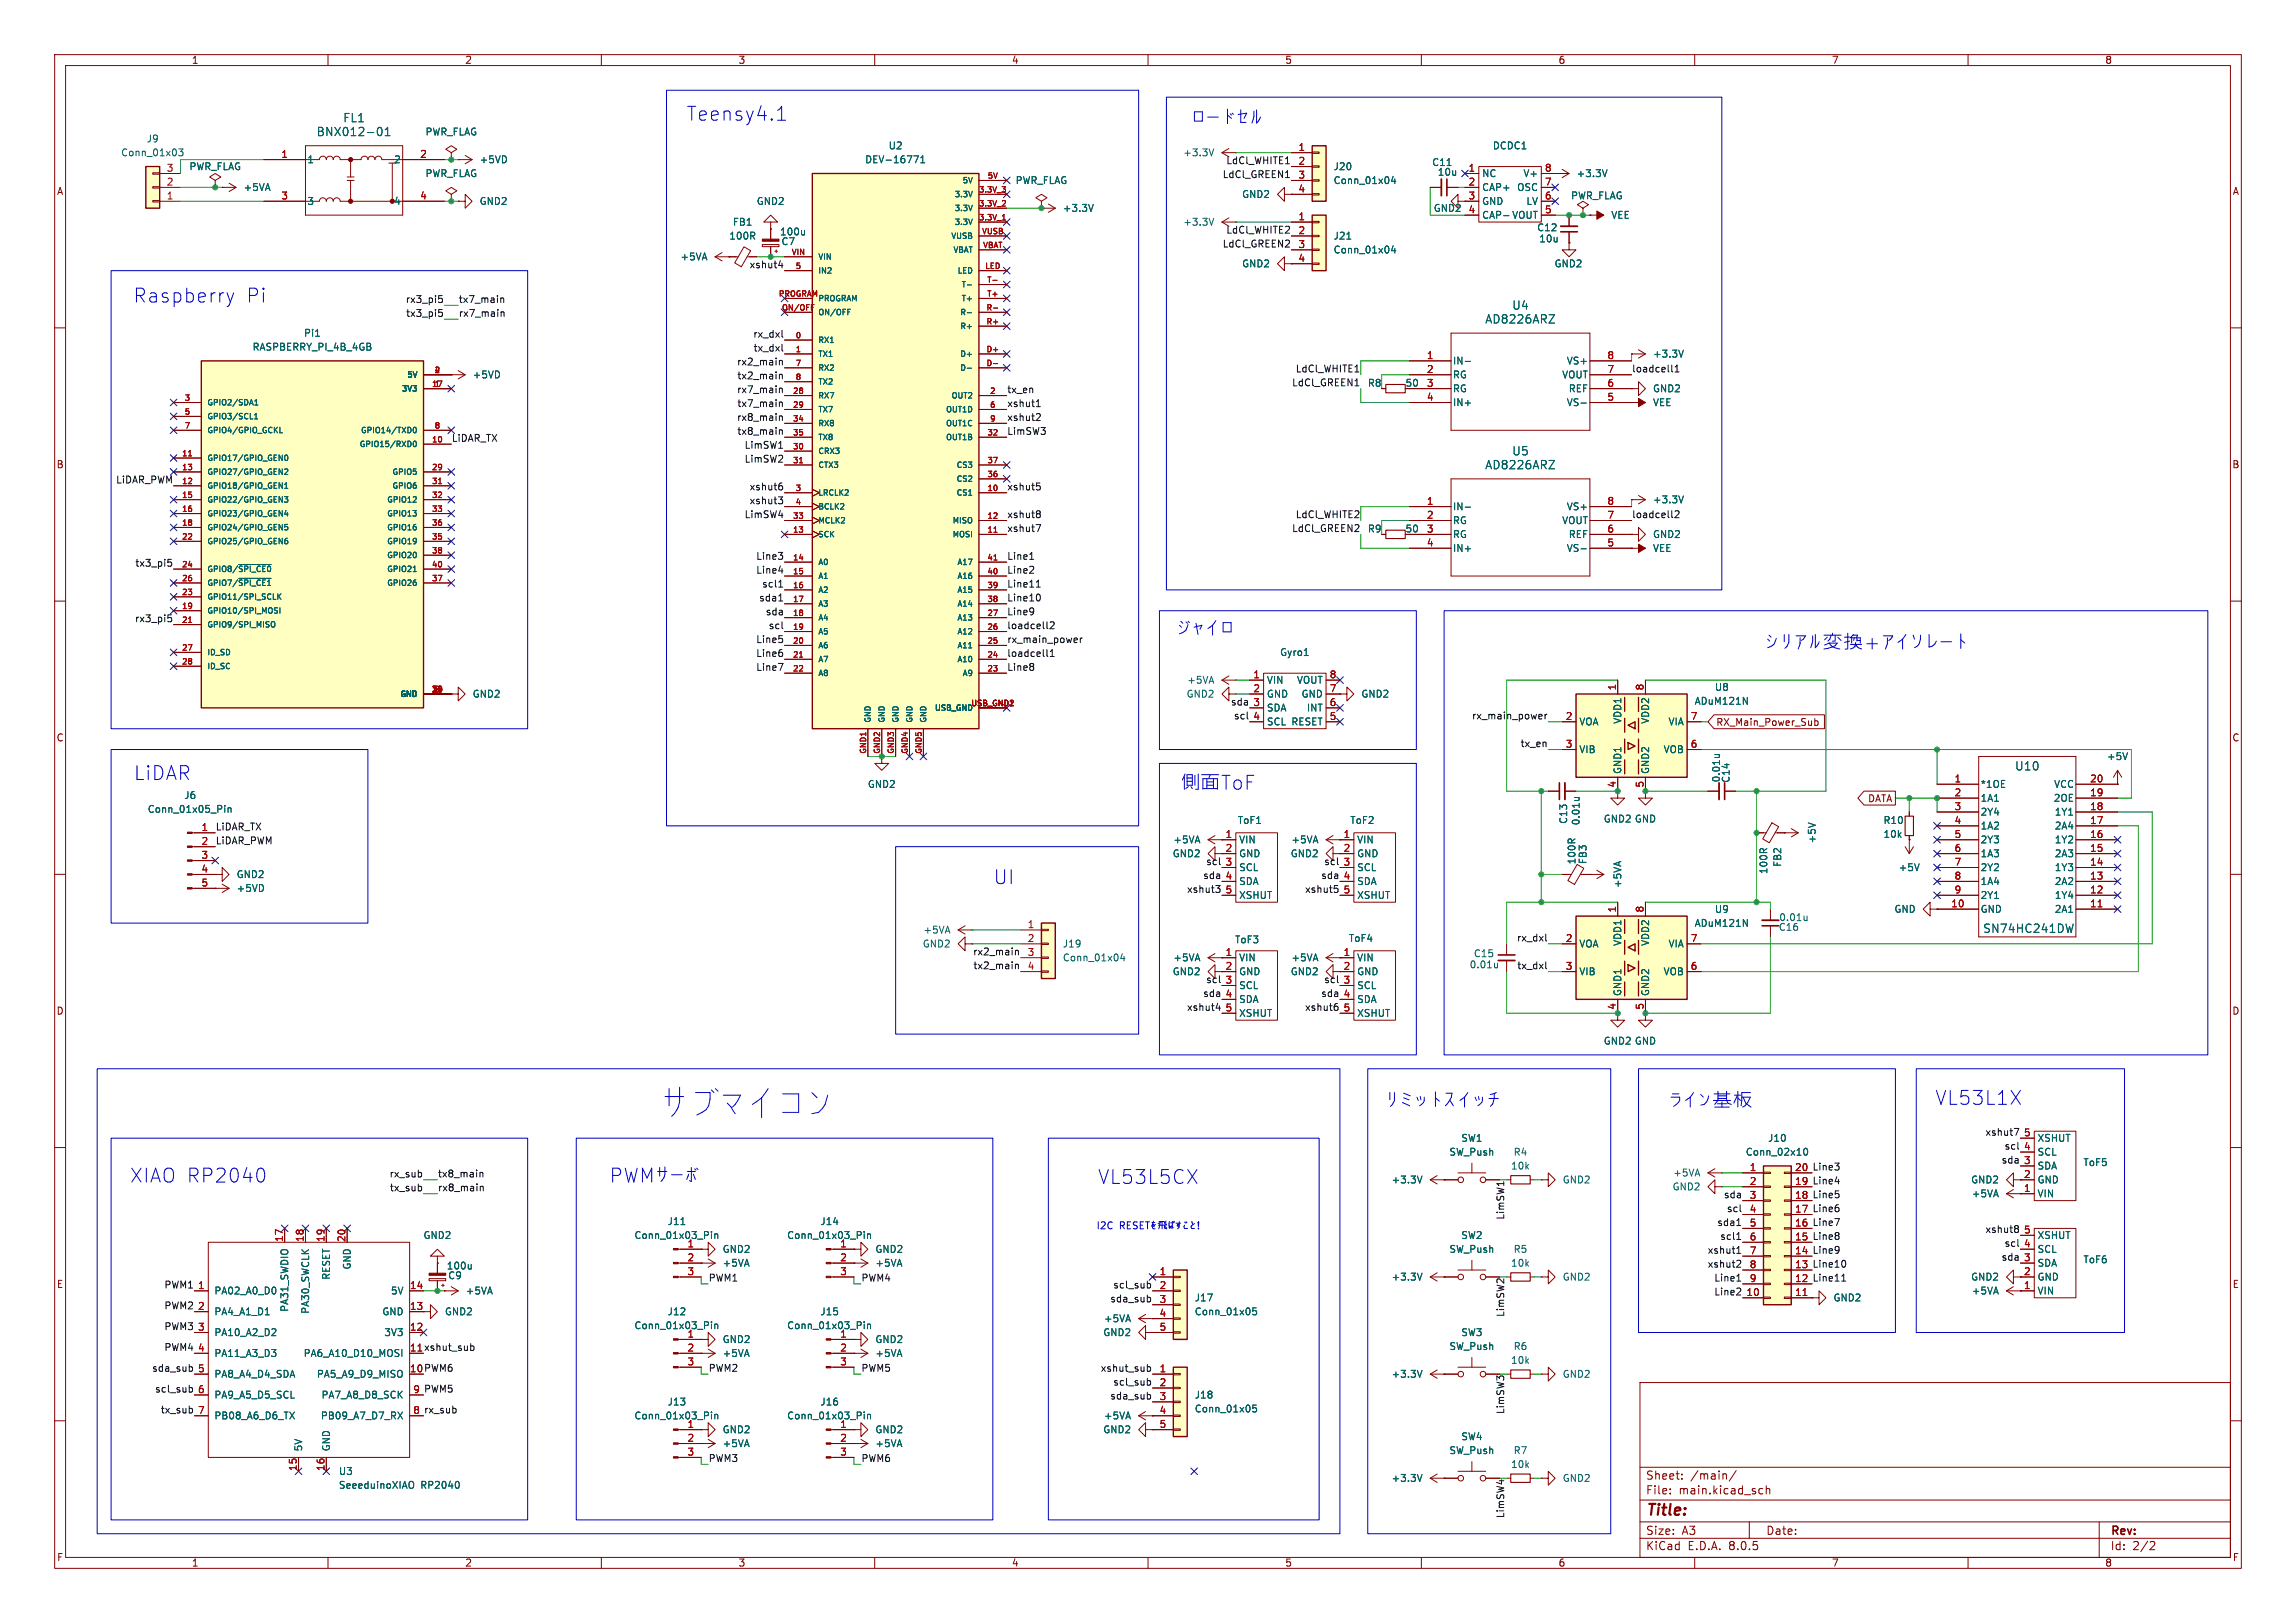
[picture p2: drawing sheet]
<svg xmlns="http://www.w3.org/2000/svg" width="420mm" height="297mm" viewBox="0 0 420 297" stroke-linecap="round" stroke-linejoin="round" font-family="sans-serif">
<defs><g id="words">
<text font-size="7.1" fill="#0000c2" x="121" y="205">þÿ0µ0Ö0Þ0¤0³0ó</text>
<g font-size="3.5" fill="#0000c2">
<text x="125.6" y="22.3">Teensy4.1</text>
<text x="217.9" y="23.1">þÿ0í0ü0É0»0ë</text>
<text x="24.4" y="55.6">Raspberry</text>
<text x="45" y="55.6">Pi</text>
<text x="215.2" y="116.6">þÿ0¸0ã0¤0í</text>
<text x="24.5" y="143">LiDAR</text>
<text x="181.7" y="162">UI</text>
<text x="253.3" y="202.9">þÿ0ê0ß0Ã0È0¹0¤0Ã0Á</text>
<text x="305.2" y="202.9">þÿ0é0¤0óWúg•</text>
<text x="354" y="202.4">VL53L1X</text>
<text x="23.8" y="216.6">XIAO RP2040</text>
<text x="200.8" y="216.9">VL53L5CX</text>
</g>
<text font-size="2.8" fill="#840000" x="301" y="277.9">Title:</text>
<g font-size="2.1" fill="#006464">
<text x="62.7" y="22.6">FL1</text>
<text x="57.8" y="25.1">BNX012-01</text>
<text x="271.6" y="59.4">AD8226ARZ</text>
<text x="276.5" y="56.9">U4</text>
<text x="276.5" y="83.5">U5</text>
<text x="271.6" y="86.1">AD8226ARZ</text>
<text x="368.5" y="141.2">U10</text>
<text x="362.7" y="170.9">SN74HC241DW</text>
</g>
<g font-size="2.1" fill="#840000">
<text x="301" y="273.7">File:</text>
<text x="301" y="271">Sheet:</text>
<text x="307.1" y="273.7">main.kicad_sch</text>
<text x="309.2" y="271">/main/</text>
<text x="301" y="281.1">Size:</text>
<text x="307.6" y="281.1">A3</text>
<text x="323" y="281.1">Date:</text>
<text x="386" y="281.3">Rev:</text>
<text x="301" y="283.9">KiCad</text>
<text x="308.7" y="283.9">E.D.A.</text>
<text x="316.3" y="283.9">8.0.5</text>
<text x="386" y="283.9">Id:</text>
<text x="390.1" y="283.9">2/2</text>
</g>
<g font-size="1.8" fill="#840000">
<text x="35" y="11.9">1</text>
<text x="85" y="11.9">2</text>
<text x="135" y="11.9">3</text>
<text x="185" y="11.9">4</text>
<text x="235" y="11.9">5</text>
<text x="285" y="11.9">6</text>
<text x="335" y="11.9">7</text>
<text x="385" y="11.9">8</text>
<text x="10.3" y="35.9">A</text>
<text x="408.3" y="35.9">A</text>
<text x="257" y="71">50</text>
<text x="10.3" y="85.9">B</text>
<text x="408.2" y="85.9">B</text>
<text x="257" y="97.6">50</text>
<text x="10.3" y="135.9">C</text>
<text x="313.9" y="133">RX_Main_Power_Sub</text>
<text x="408.2" y="135.9">C</text>
<text x="295.7" y="144.2" transform="rotate(-90 295.7 144.2)">4</text>
<text x="341.6" y="147">DATA</text>
<text x="245.7" y="156">2</text>
<text x="245.7" y="177.5">2</text>
<text x="10.3" y="185.9">D</text>
<text x="295.7" y="184.9" transform="rotate(-90 295.7 184.9)">4</text>
<text x="408.2" y="185.9">D</text>
<text x="370.1" y="215.6">2</text>
<text x="370.1" y="233.4">2</text>
<text x="10.3" y="235.9">E</text>
<text x="408.3" y="235.9">E</text>
<text x="74.9" y="251.2">10 PWM6</text>
<text x="10.3" y="285.9">F</text>
<text x="35" y="286.9">1</text>
<text x="85" y="286.9">2</text>
<text x="135" y="286.9">3</text>
<text x="185" y="286.9">4</text>
<text x="235" y="286.9">5</text>
<text x="285" y="286.9">6</text>
<text x="335" y="286.9">7</text>
<text x="385" y="286.9">8</text>
<text x="408.3" y="285.9">F</text>
</g>
<g font-size="1.8" fill="#006464">
<text x="22.1" y="28.8">Conn_01x03</text>
<text x="26.7" y="26.3">J9</text>
<text x="77.7" y="25">PWR_FLAG</text>
<text x="162.5" y="27.5">U2</text>
<text x="216.4" y="28.8">+3.3V</text>
<text x="273" y="27.5">DCDC1</text>
<text x="34.6" y="31.3">PWR_FLAG</text>
<text x="44.5" y="35.2">+5VA</text>
<text x="56.1" y="30.1">1</text>
<text x="72" y="30.1">2</text>
<text x="77.7" y="32.6">PWR_FLAG</text>
<text x="87.6" y="30.1">+5VD</text>
<text x="158.2" y="30.1">DEV-16771</text>
<text x="185.7" y="33.9">PWR_FLAG</text>
<text x="243.8" y="33.9">Conn_01x04</text>
<text x="243.8" y="31.3">J20</text>
<text x="261.9" y="30.6">C11</text>
<text x="262.9" y="32.4">10u</text>
<text x="271" y="32.6">NC</text>
<text x="271" y="35.2">CAP+</text>
<text x="277.4" y="35.2">OSC</text>
<text x="278.6" y="32.6">V+</text>
<text x="288.3" y="32.6">+3.3V</text>
<text x="56.1" y="37.7">3</text>
<text x="72" y="37.7">4</text>
<text x="87.6" y="37.7">GND2</text>
<text x="134" y="41.5">FB1</text>
<text x="138.3" y="37.7">GND2</text>
<text x="194.3" y="39">+3.3V</text>
<text x="216.4" y="41.5">+3.3V</text>
<text x="227.1" y="36.4">GND2</text>
<text x="262.2" y="39">GND2</text>
<text x="271" y="37.7">GND</text>
<text x="271" y="40.2">CAP-</text>
<text x="276.5" y="40.2">VOUT</text>
<text x="279.1" y="37.7">LV</text>
<text x="287.3" y="36.7">PWR_FLAG</text>
<text x="294.7" y="40.2">VEE</text>
<text x="124.4" y="47.9">+5VA</text>
<text x="133.3" y="44">100R</text>
<text x="142.6" y="43.3">100u</text>
<text x="142.8" y="45.1">C7</text>
<text x="243.8" y="46.6">Conn_01x04</text>
<text x="243.8" y="44">J21</text>
<text x="281.1" y="42.5">C12</text>
<text x="281.5" y="44.6">10u</text>
<text x="227.1" y="49.1">GND2</text>
<text x="284.3" y="49.1">GND2</text>
<text x="46.1" y="64.4">RASPBERRY_PI_4B_4GB</text>
<text x="55.5" y="61.8">Pi1</text>
<text x="302.3" y="65.6">+3.3V</text>
<text x="86.4" y="69.4">+5VD</text>
<text x="250.1" y="71">R8</text>
<text x="265.7" y="66.9">IN-</text>
<text x="265.7" y="69.4">RG</text>
<text x="265.7" y="72">RG</text>
<text x="285.7" y="69.4">VOUT</text>
<text x="286.5" y="66.9">VS+</text>
<text x="286.9" y="72">REF</text>
<text x="302.3" y="72">GND2</text>
<text x="265.7" y="74.5">IN+</text>
<text x="286.5" y="74.5">VS-</text>
<text x="302.3" y="74.5">VEE</text>
<text x="265.7" y="93.6">IN-</text>
<text x="286.5" y="93.6">VS+</text>
<text x="302.3" y="92.3">+3.3V</text>
<text x="250.1" y="97.6">R9</text>
<text x="265.7" y="96.1">RG</text>
<text x="265.7" y="98.7">RG</text>
<text x="265.7" y="101.2">IN+</text>
<text x="285.7" y="96.1">VOUT</text>
<text x="286.5" y="101.2">VS-</text>
<text x="286.9" y="98.7">REF</text>
<text x="302.3" y="101.2">VEE</text>
<text x="302.3" y="98.7">GND2</text>
<text x="217.1" y="125.3">+5VA</text>
<text x="231.6" y="125.3">VIN</text>
<text x="234.1" y="120.2">Gyro1</text>
<text x="237.1" y="125.3">VOUT</text>
<text x="86.4" y="127.9">GND2</text>
<text x="217" y="127.9">GND2</text>
<text x="231.6" y="127.9">GND</text>
<text x="231.6" y="130.4">SDA</text>
<text x="238" y="127.9">GND</text>
<text x="239" y="130.4">INT</text>
<text x="248.9" y="127.9">GND2</text>
<text x="309.9" y="129.2">ADuM121N</text>
<text x="313.6" y="126.6">U8</text>
<text x="231.6" y="132.9">SCL RESET</text>
<text x="288.8" y="132.9">VOA</text>
<text x="296.8" y="132.5" transform="rotate(-90 296.8 132.5)">VDD1</text>
<text x="301.9" y="132.5" transform="rotate(-90 301.9 132.5)">VDD2</text>
<text x="305.1" y="132.9">VIA</text>
<text x="288.8" y="138">VIB</text>
<text x="296.8" y="141.7" transform="rotate(-90 296.8 141.7)">GND1</text>
<text x="301.9" y="141.7" transform="rotate(-90 301.9 141.7)">GND2</text>
<text x="304.2" y="138">VOB</text>
<text x="314.8" y="143.3" transform="rotate(-90 314.8 143.3)">0.01u</text>
<text x="316.6" y="143.3" transform="rotate(-90 316.6 143.3)">C14</text>
<text x="385.3" y="139.3">+5V</text>
<text x="26.9" y="148.9">Conn_01x05_Pin</text>
<text x="33.6" y="146.4">J6</text>
<text x="158.6" y="144.4">GND2</text>
<text x="362.2" y="144.4">*1OE</text>
<text x="362.2" y="146.9">1A1</text>
<text x="362.2" y="149.5">2Y4</text>
<text x="375.6" y="146.9">2OE</text>
<text x="375.6" y="144.4">VCC</text>
<text x="375.8" y="149.5">1Y1</text>
<text x="214.5" y="154.5">+5VA</text>
<text x="226.3" y="151">ToF1</text>
<text x="226.6" y="154.5">VIN</text>
<text x="236.1" y="154.5">+5VA</text>
<text x="246.9" y="151">ToF2</text>
<text x="248.2" y="154.5">VIN</text>
<text x="286.9" y="150.9" transform="rotate(-90 286.9 150.9)">C13</text>
<text x="289.2" y="151.1" transform="rotate(-90 289.2 151.1)">0.01u</text>
<text x="293.3" y="150.7">GND2 GND</text>
<text x="332.3" y="154.4" transform="rotate(-90 332.3 154.4)">+5V</text>
<text x="344.4" y="151">R10</text>
<text x="344.4" y="153.5">10k</text>
<text x="362.2" y="152">1A2</text>
<text x="362.2" y="154.5">2Y3</text>
<text x="375.8" y="154.5">1Y2</text>
<text x="375.8" y="152">2A4</text>
<text x="43.2" y="160.9">GND2</text>
<text x="214.4" y="157.1">GND2</text>
<text x="226.6" y="157.1">GND</text>
<text x="226.6" y="159.6">SCL</text>
<text x="236" y="157.1">GND2</text>
<text x="248.2" y="157.1">GND</text>
<text x="248.2" y="159.6">SCL</text>
<text x="288.4" y="158.3" transform="rotate(-90 288.4 158.3)">100R</text>
<text x="290.4" y="158.2" transform="rotate(-90 290.4 158.2)">FB3</text>
<text x="323.5" y="160.1" transform="rotate(-90 323.5 160.1)">100R</text>
<text x="326" y="158.7" transform="rotate(-90 326 158.7)">FB2</text>
<text x="347.2" y="159.6">+5V</text>
<text x="362.2" y="157.1">1A3</text>
<text x="362.2" y="159.6">2Y2</text>
<text x="375.8" y="159.6">1Y3</text>
<text x="375.8" y="157.1">2A3</text>
<text x="43.2" y="163.4">+5VD</text>
<text x="226.6" y="162.2">SDA</text>
<text x="226.6" y="164.7">XSHUT</text>
<text x="248.2" y="162.2">SDA</text>
<text x="248.2" y="164.7">XSHUT</text>
<text x="296.8" y="162.6" transform="rotate(-90 296.8 162.6)">+5VA</text>
<text x="313.6" y="167.3">U9</text>
<text x="346.4" y="167.2">GND</text>
<text x="362.2" y="167.2">GND</text>
<text x="362.2" y="162.2">1A4</text>
<text x="362.2" y="164.7">2Y1</text>
<text x="375.8" y="167.2">2A1</text>
<text x="375.8" y="164.7">1Y4</text>
<text x="375.8" y="162.2">2A2</text>
<text x="168.7" y="173.6">GND2</text>
<text x="168.8" y="171">+5VA</text>
<text x="194.3" y="173.6">J19</text>
<text x="225.8" y="172.8">ToF3</text>
<text x="246.6" y="172.6">ToF4</text>
<text x="288.8" y="173.6">VOA</text>
<text x="296.8" y="173.2" transform="rotate(-90 296.8 173.2)">VDD1</text>
<text x="301.9" y="173.2" transform="rotate(-90 301.9 173.2)">VDD2</text>
<text x="305.1" y="173.6">VIA</text>
<text x="309.9" y="169.8">ADuM121N</text>
<text x="325.3" y="170.5">C16</text>
<text x="325.4" y="168.8">0.01u</text>
<text x="194.3" y="176.1">Conn_01x04</text>
<text x="214.4" y="178.7">GND2</text>
<text x="214.5" y="176.1">+5VA</text>
<text x="226.6" y="176.1">VIN</text>
<text x="226.6" y="178.7">GND</text>
<text x="236" y="178.7">GND2</text>
<text x="236.1" y="176.1">+5VA</text>
<text x="248.2" y="176.1">VIN</text>
<text x="248.2" y="178.7">GND</text>
<text x="268.7" y="177.4">0.01u</text>
<text x="269.5" y="175.4">C15</text>
<text x="288.8" y="178.7">VIB</text>
<text x="304.2" y="178.7">VOB</text>
<text x="226.6" y="181.2">SCL</text>
<text x="226.6" y="183.7">SDA</text>
<text x="248.2" y="181.2">SCL</text>
<text x="248.2" y="183.7">SDA</text>
<text x="296.8" y="182.4" transform="rotate(-90 296.8 182.4)">GND1</text>
<text x="301.9" y="182.4" transform="rotate(-90 301.9 182.4)">GND2</text>
<text x="226.6" y="186.3">XSHUT</text>
<text x="248.2" y="186.3">XSHUT</text>
<text x="293.3" y="191.4">GND2 GND</text>
<text x="267.2" y="209.1">SW1</text>
<text x="323.3" y="209.1">J10</text>
<text x="372.6" y="209.1">XSHUT</text>
<text x="265" y="211.7">SW_Push</text>
<text x="276.3" y="214.2">10k</text>
<text x="276.8" y="211.7">R4</text>
<text x="306" y="215.5">+5VA</text>
<text x="319.2" y="211.7">Conn_02x10</text>
<text x="372.6" y="214.2">SDA</text>
<text x="372.6" y="211.7">SCL</text>
<text x="381" y="213.6">ToF5</text>
<text x="254.5" y="216.8">+3.3V</text>
<text x="285.8" y="216.8">GND2</text>
<text x="305.9" y="218">GND2</text>
<text x="360.5" y="216.8">GND2</text>
<text x="360.6" y="219.3">+5VA</text>
<text x="372.6" y="219.3">VIN</text>
<text x="372.6" y="216.8">GND</text>
<text x="77.4" y="226.9">GND2</text>
<text x="116" y="226.9">Conn_01x03_Pin</text>
<text x="122" y="224.4">J11</text>
<text x="143.9" y="226.9">Conn_01x03_Pin</text>
<text x="150" y="224.4">J14</text>
<text x="267.2" y="226.9">SW2</text>
<text x="372.6" y="226.9">XSHUT</text>
<text x="64.4" y="232.4" transform="rotate(-90 64.4 232.4)">GND</text>
<text x="81.6" y="232.5">100u</text>
<text x="132.1" y="232">+5VA</text>
<text x="132.1" y="229.5">GND2</text>
<text x="160" y="232">+5VA</text>
<text x="160" y="229.5">GND2</text>
<text x="265" y="229.5">SW_Push</text>
<text x="276.3" y="232">10k</text>
<text x="276.8" y="229.5">R5</text>
<text x="372.6" y="232">SDA</text>
<text x="372.6" y="229.5">SCL</text>
<text x="381" y="231.4">ToF6</text>
<text x="39.1" y="237.1">PA02_A0_D0</text>
<text x="60.6" y="234.3" transform="rotate(-90 60.6 234.3)">RESET</text>
<text x="71.4" y="237.1">5V</text>
<text x="81.9" y="234.3">C9</text>
<text x="85.1" y="237.1">+5VA</text>
<text x="218.4" y="238.4">J17</text>
<text x="254.5" y="234.5">+3.3V</text>
<text x="285.8" y="234.5">GND2</text>
<text x="335.3" y="238.4">GND2</text>
<text x="360.5" y="234.5">GND2</text>
<text x="360.6" y="237.1">+5VA</text>
<text x="372.6" y="237.1">VIN</text>
<text x="372.6" y="234.5">GND</text>
<text x="39.1" y="240.9">PA4_A1_D1</text>
<text x="39.1" y="244.7">PA10_A2_D2</text>
<text x="52.9" y="240.2" transform="rotate(-90 52.9 240.2)">PA31_SWDIO</text>
<text x="56.7" y="240.5" transform="rotate(-90 56.7 240.5)">PA30_SWCLK</text>
<text x="69.8" y="240.9">GND</text>
<text x="70.2" y="244.7">3V3</text>
<text x="81.3" y="240.9">GND2</text>
<text x="116" y="243.4">Conn_01x03_Pin</text>
<text x="122" y="240.9">J12</text>
<text x="132.1" y="246">GND2</text>
<text x="143.9" y="243.4">Conn_01x03_Pin</text>
<text x="150" y="240.9">J15</text>
<text x="160" y="246">GND2</text>
<text x="201.7" y="244.7">GND2</text>
<text x="201.8" y="242.2">+5VA</text>
<text x="218.4" y="240.9">Conn_01x05</text>
<text x="267.2" y="244.7">SW3</text>
<text x="39.1" y="248.5">PA11_A3_D3</text>
<text x="55.4" y="248.5">PA6_A10_D10_MOSI</text>
<text x="132.1" y="248.5">+5VA</text>
<text x="160" y="248.5">+5VA</text>
<text x="265" y="247.2">SW_Push</text>
<text x="276.3" y="249.8">10k</text>
<text x="276.8" y="247.2">R6</text>
<text x="39.1" y="252.3">PA8_A4_D4_SDA</text>
<text x="39.1" y="256.1">PA9_A5_D5_SCL</text>
<text x="57.9" y="252.3">PA5_A9_D9_MISO</text>
<text x="58.7" y="256.1">PA7_A8_D8_SCK</text>
<text x="122" y="257.4">J13</text>
<text x="150" y="257.4">J16</text>
<text x="218.4" y="256.1">J18</text>
<text x="254.5" y="252.3">+3.3V</text>
<text x="285.8" y="252.3">GND2</text>
<text x="39.1" y="259.9">PB08_A6_D6_TX</text>
<text x="58.6" y="259.9">PB09_A7_D7_RX</text>
<text x="116" y="259.9">Conn_01x03_Pin</text>
<text x="132.1" y="262.5">GND2</text>
<text x="143.9" y="259.9">Conn_01x03_Pin</text>
<text x="160" y="262.5">GND2</text>
<text x="201.7" y="262.5">GND2</text>
<text x="201.8" y="259.9">+5VA</text>
<text x="218.4" y="258.7">Conn_01x05</text>
<text x="267.2" y="263.8">SW4</text>
<text x="55.5" y="265.7" transform="rotate(-90 55.5 265.7)">5V</text>
<text x="60.6" y="265.7" transform="rotate(-90 60.6 265.7)">GND</text>
<text x="132.1" y="265">+5VA</text>
<text x="160" y="265">+5VA</text>
<text x="265" y="266.3">SW_Push</text>
<text x="276.3" y="268.8">10k</text>
<text x="276.8" y="266.3">R7</text>
<text x="61.9" y="270.1">U3</text>
<text x="61.9" y="272.6">SeeeduinoXIAO</text>
<text x="77" y="272.6">RP2040</text>
<text x="254.5" y="271.4">+3.3V</text>
<text x="285.8" y="271.4">GND2</text>
</g>
<g font-size="1.8" fill="#a90000">
<text x="51.4" y="29">1</text>
<text x="76.8" y="29">2</text>
<text x="237.4" y="27.7">1</text>
<text x="30.4" y="34">2</text>
<text x="30.4" y="31.5">3</text>
<text x="237.4" y="30.2">2</text>
<text x="237.4" y="32.8">3</text>
<text x="237.4" y="35.3">4</text>
<text x="268.5" y="31.5">1</text>
<text x="268.5" y="34">2</text>
<text x="282.5" y="34">7</text>
<text x="282.5" y="31.5">8</text>
<text x="30.4" y="36.6">1</text>
<text x="51.4" y="36.6">3</text>
<text x="76.8" y="36.6">4</text>
<text x="237.4" y="40.4">1</text>
<text x="268.5" y="36.6">3</text>
<text x="268.5" y="39.1">4</text>
<text x="282.5" y="39.1">5</text>
<text x="282.5" y="36.6">6</text>
<text x="237.4" y="42.9">2</text>
<text x="237.4" y="45.5">3</text>
<text x="237.4" y="48">4</text>
<text x="260.9" y="65.8">1</text>
<text x="293.9" y="65.8">8</text>
<text x="260.9" y="68.3">2</text>
<text x="260.9" y="70.9">3</text>
<text x="293.9" y="70.9">6</text>
<text x="293.9" y="68.3">7</text>
<text x="260.9" y="73.4">4</text>
<text x="293.9" y="73.4">5</text>
<text x="260.9" y="92.5">1</text>
<text x="260.9" y="95">2</text>
<text x="293.9" y="92.5">8</text>
<text x="293.9" y="95">7</text>
<text x="260.9" y="97.5">3</text>
<text x="260.9" y="100.1">4</text>
<text x="293.9" y="100.1">5</text>
<text x="293.9" y="97.5">6</text>
<text x="229.2" y="124.2">1</text>
<text x="243.1" y="124.2">8</text>
<text x="229.2" y="126.7">2</text>
<text x="229.2" y="129.3">3</text>
<text x="229.2" y="131.8">4</text>
<text x="243.1" y="131.8">5</text>
<text x="243.1" y="129.3">6</text>
<text x="243.1" y="126.7">7</text>
<text x="286.3" y="131.8">2</text>
<text x="295.7" y="126.4" transform="rotate(-90 295.7 126.4)">1</text>
<text x="300.7" y="126.4" transform="rotate(-90 300.7 126.4)">8</text>
<text x="309.2" y="131.8">7</text>
<text x="286.3" y="136.9">3</text>
<text x="309.2" y="136.9">6</text>
<text x="357.4" y="143.3">1</text>
<text x="382.2" y="143.3">20</text>
<text x="300.7" y="144.2" transform="rotate(-90 300.7 144.2)">5</text>
<text x="357.4" y="145.8">2</text>
<text x="357.4" y="148.3">3</text>
<text x="382.2" y="148.3">18</text>
<text x="382.2" y="145.8">19</text>
<text x="36.8" y="152.1">1</text>
<text x="36.8" y="154.7">2</text>
<text x="224.1" y="153.4">1</text>
<text x="224.1" y="156">2</text>
<text x="245.7" y="153.4">1</text>
<text x="357.4" y="150.9">4</text>
<text x="357.4" y="153.4">5</text>
<text x="357.4" y="156">6</text>
<text x="382.2" y="156">15</text>
<text x="382.2" y="153.4">16</text>
<text x="382.2" y="150.9">17</text>
<text x="36.8" y="157.2">3</text>
<text x="36.8" y="159.8">4</text>
<text x="224.1" y="158.5">3</text>
<text x="224.1" y="161">4</text>
<text x="245.7" y="158.5">3</text>
<text x="245.7" y="161">4</text>
<text x="357.4" y="158.5">7</text>
<text x="357.4" y="161">8</text>
<text x="382.2" y="161">13</text>
<text x="382.2" y="158.5">14</text>
<text x="36.8" y="162.3">5</text>
<text x="224.1" y="163.6">5</text>
<text x="245.7" y="163.6">5</text>
<text x="295.7" y="167.1" transform="rotate(-90 295.7 167.1)">1</text>
<text x="300.7" y="167.1" transform="rotate(-90 300.7 167.1)">8</text>
<text x="356.8" y="166.1">10</text>
<text x="357.4" y="163.6">9</text>
<text x="382.2" y="166.1">11</text>
<text x="382.2" y="163.6">12</text>
<text x="187.9" y="169.9">1</text>
<text x="187.9" y="172.5">2</text>
<text x="286.3" y="172.5">2</text>
<text x="309.2" y="172.5">7</text>
<text x="187.9" y="175">3</text>
<text x="187.9" y="177.5">4</text>
<text x="224.1" y="175">1</text>
<text x="224.1" y="177.5">2</text>
<text x="245.7" y="175">1</text>
<text x="286.3" y="177.5">3</text>
<text x="309.2" y="177.5">6</text>
<text x="224.1" y="180.1">3</text>
<text x="224.1" y="182.6">4</text>
<text x="224.1" y="185.2">5</text>
<text x="245.7" y="180.1">3</text>
<text x="245.7" y="182.6">4</text>
<text x="245.7" y="185.2">5</text>
<text x="300.7" y="184.9" transform="rotate(-90 300.7 184.9)">5</text>
<text x="370.1" y="208">5</text>
<text x="320" y="214.4">1</text>
<text x="328.3" y="214.4">20</text>
<text x="370.1" y="213.1">3</text>
<text x="370.1" y="210.6">4</text>
<text x="320" y="216.9">2</text>
<text x="320" y="219.5">3</text>
<text x="320" y="222">4</text>
<text x="328.3" y="222">17</text>
<text x="328.3" y="219.5">18</text>
<text x="328.3" y="216.9">19</text>
<text x="370.1" y="218.2">1</text>
<text x="51.8" y="227.4" transform="rotate(-90 51.8 227.4)">17</text>
<text x="55.6" y="227.4" transform="rotate(-90 55.6 227.4)">18</text>
<text x="59.4" y="227.4" transform="rotate(-90 59.4 227.4)">19</text>
<text x="63.2" y="227.4" transform="rotate(-90 63.2 227.4)">20</text>
<text x="320" y="224.5">5</text>
<text x="320" y="227.1">6</text>
<text x="328.3" y="227.1">15</text>
<text x="328.3" y="224.5">16</text>
<text x="370.1" y="225.8">5</text>
<text x="125.7" y="228.3">1</text>
<text x="125.7" y="230.9">2</text>
<text x="125.7" y="233.4">3</text>
<text x="153.6" y="228.3">1</text>
<text x="153.6" y="230.9">2</text>
<text x="153.6" y="233.4">3</text>
<text x="212" y="233.4">1</text>
<text x="320" y="229.6">7</text>
<text x="320" y="232.2">8</text>
<text x="328.3" y="232.2">13</text>
<text x="328.3" y="229.6">14</text>
<text x="370.1" y="230.9">3</text>
<text x="370.1" y="228.3">4</text>
<text x="36.1" y="236">1</text>
<text x="36.1" y="239.8">2</text>
<text x="74.9" y="239.8">13</text>
<text x="74.9" y="236">14</text>
<text x="212" y="236">2</text>
<text x="212" y="238.5">3</text>
<text x="319.4" y="237.2">10</text>
<text x="320" y="234.7">9</text>
<text x="328.3" y="237.2">11</text>
<text x="328.3" y="234.7">12</text>
<text x="370.1" y="236">1</text>
<text x="36.1" y="243.6">3</text>
<text x="74.9" y="243.6">12</text>
<text x="125.7" y="244.9">1</text>
<text x="153.6" y="244.9">1</text>
<text x="212" y="241">4</text>
<text x="212" y="243.6">5</text>
<text x="36.1" y="247.4">4</text>
<text x="36.1" y="251.2">5</text>
<text x="74.9" y="247.4">11 xshut_sub</text>
<text x="74.9" y="251.2">10</text>
<text x="74.9" y="247.4">11</text>
<text x="125.7" y="247.4">2</text>
<text x="125.7" y="249.9">3</text>
<text x="153.6" y="247.4">2</text>
<text x="153.6" y="249.9">3</text>
<text x="212" y="251.2">1</text>
<text x="36.1" y="255">6</text>
<text x="75.5" y="255">9</text>
<text x="212" y="253.7">2</text>
<text x="212" y="256.3">3</text>
<text x="36.1" y="258.8">7</text>
<text x="75.5" y="258.8">8</text>
<text x="125.7" y="261.4">1</text>
<text x="125.7" y="263.9">2</text>
<text x="153.6" y="261.4">1</text>
<text x="153.6" y="263.9">2</text>
<text x="212" y="258.8">4</text>
<text x="212" y="261.4">5</text>
<text x="54.4" y="269.3" transform="rotate(-90 54.4 269.3)">15</text>
<text x="59.4" y="269.3" transform="rotate(-90 59.4 269.3)">16</text>
<text x="125.7" y="266.4">3</text>
<text x="153.6" y="266.4">3</text>
</g>
<g font-size="1.8" fill="#0f0f0f">
<text x="223.6" y="32.7">LdCl_GREEN1</text>
<text x="224.2" y="30.1">LdCl_WHITE1</text>
<text x="223.6" y="45.4">LdCl_GREEN2</text>
<text x="224.2" y="42.8">LdCl_WHITE2</text>
<text x="137" y="49.2">xshut4</text>
<text x="74.1" y="55.5">rx3_pi5</text>
<text x="74.2" y="58.1">tx3_pi5</text>
<text x="83.8" y="55.5">tx7_main</text>
<text x="83.8" y="58.1">rx7_main</text>
<text x="137.7" y="61.9">rx_dxl</text>
<text x="137.7" y="64.4">tx_dxl</text>
<text x="134.7" y="67">rx2_main</text>
<text x="134.8" y="69.5">tx2_main</text>
<text x="236.3" y="70.8">LdCl_GREEN1</text>
<text x="236.9" y="68.2">LdCl_WHITE1</text>
<text x="298.4" y="68.2">loadcell1</text>
<text x="134.7" y="77.1">rx8_main</text>
<text x="134.7" y="72">rx7_main</text>
<text x="134.8" y="74.6">tx7_main</text>
<text x="184.1" y="77.1">xshut2</text>
<text x="184.1" y="74.6">xshut1</text>
<text x="184.1" y="72">tx_en</text>
<text x="82.5" y="80.9">LiDAR_TX</text>
<text x="134.8" y="79.7">tx8_main</text>
<text x="136.1" y="82.2">LimSW1</text>
<text x="184.1" y="79.7">LimSW3</text>
<text x="21.1" y="88.6">LiDAR_PWM</text>
<text x="136.1" y="84.7">LimSW2</text>
<text x="137" y="89.8">xshut6</text>
<text x="184.1" y="89.8">xshut5</text>
<text x="136.1" y="94.9">LimSW4</text>
<text x="137" y="92.4">xshut3</text>
<text x="184.1" y="94.9">xshut8</text>
<text x="236.9" y="94.9">LdCl_WHITE2</text>
<text x="298.4" y="94.9">loadcell2</text>
<text x="184.1" y="97.4">xshut7</text>
<text x="236.3" y="97.4">LdCl_GREEN2</text>
<text x="24.7" y="103.8">tx3_pi5</text>
<text x="138.2" y="105.1">Line4</text>
<text x="138.2" y="102.5">Line3</text>
<text x="139.3" y="107.6">scl1</text>
<text x="184.1" y="107.6">Line11</text>
<text x="184.1" y="102.5">Line1</text>
<text x="184.1" y="105.1">Line2</text>
<text x="24.6" y="114">rx3_pi5</text>
<text x="138.8" y="110.1">sda1</text>
<text x="140" y="112.7">sda</text>
<text x="184.1" y="112.7">Line9</text>
<text x="184.1" y="110.1">Line10</text>
<text x="138.2" y="117.8">Line5</text>
<text x="140.5" y="115.2">scl</text>
<text x="184.1" y="117.8">rx_main_power</text>
<text x="184.1" y="115.2">loadcell2</text>
<text x="138.2" y="122.8">Line7</text>
<text x="138.2" y="120.3">Line6</text>
<text x="184.1" y="122.8">Line8</text>
<text x="184.1" y="120.3">loadcell1</text>
<text x="225.1" y="129.2">sda</text>
<text x="225.6" y="131.7">scl</text>
<text x="269.2" y="131.7">rx_main_power</text>
<text x="278" y="136.8">tx_en</text>
<text x="39.4" y="152.1">LiDAR_TX</text>
<text x="39.4" y="154.6">LiDAR_PWM</text>
<text x="220" y="160.9">sda</text>
<text x="220.5" y="158.4">scl</text>
<text x="241.6" y="160.9">sda</text>
<text x="242.1" y="158.4">scl</text>
<text x="217" y="163.5">xshut3</text>
<text x="238.6" y="163.5">xshut5</text>
<text x="277.4" y="172.4">rx_dxl</text>
<text x="177.9" y="174.9">rx2_main</text>
<text x="178" y="177.5">tx2_main</text>
<text x="220.5" y="180">scl</text>
<text x="242.1" y="180">scl</text>
<text x="277.4" y="177.5">tx_dxl</text>
<text x="217" y="185.1">xshut4</text>
<text x="220" y="182.5">sda</text>
<text x="238.6" y="185.1">xshut6</text>
<text x="241.6" y="182.5">sda</text>
<text x="363.1" y="207.9">xshut7</text>
<text x="71.2" y="215.6">rx_sub</text>
<text x="80" y="215.6">tx8_main</text>
<text x="331.5" y="214.3">Line3</text>
<text x="366" y="213">sda</text>
<text x="366.6" y="210.5">scl</text>
<text x="71.2" y="218.1">tx_sub</text>
<text x="80" y="218.1">rx8_main</text>
<text x="315.2" y="219.4">sda</text>
<text x="315.8" y="221.9">scl</text>
<text x="331.5" y="216.8">Line4</text>
<text x="331.5" y="221.9">Line6</text>
<text x="331.5" y="219.4">Line5</text>
<text x="275.2" y="223.3" transform="rotate(-90 275.2 223.3)">LimSW1</text>
<text x="314" y="224.4">sda1</text>
<text x="314.6" y="227">scl1</text>
<text x="331.5" y="224.4">Line7</text>
<text x="331.5" y="227">Line8</text>
<text x="363.1" y="225.7">xshut8</text>
<text x="312.3" y="229.5">xshut1</text>
<text x="312.3" y="232.1">xshut2</text>
<text x="331.5" y="229.5">Line9</text>
<text x="331.5" y="232.1">Line10</text>
<text x="366" y="230.8">sda</text>
<text x="366.6" y="228.3">scl</text>
<text x="30" y="235.9">PWM1</text>
<text x="30" y="239.7">PWM2</text>
<text x="129.5" y="234.6">PWM1</text>
<text x="157.5" y="234.6">PWM4</text>
<text x="203" y="238.4">sda_sub</text>
<text x="203.5" y="235.9">scl_sub</text>
<text x="313.5" y="234.6">Line1</text>
<text x="313.5" y="237.1">Line2</text>
<text x="331.5" y="234.6">Line11</text>
<text x="30" y="243.5">PWM3</text>
<text x="275.2" y="241.1" transform="rotate(-90 275.2 241.1)">LimSW2</text>
<text x="27.7" y="251.1">sda_sub</text>
<text x="30" y="247.3">PWM4</text>
<text x="129.5" y="251.1">PWM2</text>
<text x="157.5" y="251.1">PWM5</text>
<text x="201.2" y="251.1">xshut_sub</text>
<text x="28.3" y="254.9">scl_sub</text>
<text x="75.5" y="255">9 PWM5</text>
<text x="203" y="256.2">sda_sub</text>
<text x="203.5" y="253.7">scl_sub</text>
<text x="29.3" y="258.7">tx_sub</text>
<text x="75.5" y="258.8">8 rx_sub</text>
<text x="275.2" y="258.9" transform="rotate(-90 275.2 258.9)">LimSW3</text>
<text x="129.5" y="267.6">PWM3</text>
<text x="157.5" y="267.6">PWM6</text>
<text x="275.2" y="277.9" transform="rotate(-90 275.2 277.9)">LimSW4</text>
</g>
<text font-size="1.8" fill="#0000c2" x="200.5" y="225.1">I2C</text>
<g font-size="1.4" fill="#006464">
<text x="176" y="33.8">5V</text>
<text x="174.5" y="41.4">3.3V</text>
<text x="174.5" y="38.8">3.3V</text>
<text x="174.5" y="36.3">3.3V</text>
<text x="149.6" y="47.7">VIN</text>
<text x="173.9" y="43.9">VUSB</text>
<text x="174.3" y="46.5">VBAT</text>
<text x="149.6" y="50.3">IN2</text>
<text x="175" y="50.3">LED</text>
<text x="175.8" y="52.8">T-</text>
<text x="149.6" y="57.9">ON/OFF</text>
<text x="149.6" y="55.3">PROGRAM</text>
<text x="175.5" y="57.9">R-</text>
<text x="175.8" y="55.3">T+</text>
<text x="149.6" y="63">RX1</text>
<text x="149.6" y="65.5">TX1</text>
<text x="175.5" y="65.5">D+</text>
<text x="175.5" y="60.4">R+</text>
<text x="73.4" y="71.9">3V3</text>
<text x="74.4" y="69.3">5V</text>
<text x="149.6" y="68">RX2</text>
<text x="149.6" y="70.6">TX2</text>
<text x="175.5" y="68">D-</text>
<text x="37.8" y="74.4">GPIO2/SDA1</text>
<text x="37.8" y="76.9">GPIO3/SCL1</text>
<text x="149.6" y="73.1">RX7</text>
<text x="149.6" y="75.7">TX7</text>
<text x="172.9" y="75.7">OUT1D</text>
<text x="173.9" y="73.1">OUT2</text>
<text x="37.8" y="79.5">GPIO4/GPIO_GCKL</text>
<text x="65.7" y="82">GPIO15/RXD0</text>
<text x="65.9" y="79.5">GPIO14/TXD0</text>
<text x="149.6" y="83.3">CRX3</text>
<text x="149.6" y="78.2">RX8</text>
<text x="149.6" y="80.7">TX8</text>
<text x="172.9" y="80.7">OUT1B</text>
<text x="172.9" y="78.2">OUT1C</text>
<text x="37.8" y="84.6">GPIO17/GPIO_GEN0</text>
<text x="37.8" y="89.6">GPIO18/GPIO_GEN1</text>
<text x="37.8" y="87.1">GPIO27/GPIO_GEN2</text>
<text x="71.7" y="87.1">GPIO5</text>
<text x="71.7" y="89.6">GPIO6</text>
<text x="149.6" y="85.8">CTX3</text>
<text x="174.8" y="88.4">CS2</text>
<text x="174.8" y="85.8">CS3</text>
<text x="37.8" y="92.2">GPIO22/GPIO_GEN3</text>
<text x="37.8" y="94.7">GPIO23/GPIO_GEN4</text>
<text x="70.7" y="92.2">GPIO12</text>
<text x="70.7" y="94.7">GPIO13</text>
<text x="149.6" y="90.9">LRCLK2</text>
<text x="149.6" y="96">MCLK2</text>
<text x="149.6" y="93.4">BCLK2</text>
<text x="174.1" y="96">MISO</text>
<text x="174.8" y="90.9">CS1</text>
<text x="37.8" y="97.3">GPIO24/GPIO_GEN5</text>
<text x="37.8" y="99.8">GPIO25/GPIO_GEN6</text>
<text x="70.7" y="99.8">GPIO19</text>
<text x="70.7" y="97.3">GPIO16</text>
<text x="149.6" y="98.5">SCK</text>
<text x="174.1" y="98.5">MOSI</text>
<text x="37.8" y="104.9">GPIO8/~{SPI_CE0}</text>
<text x="37.8" y="107.4">GPIO7/~{SPI_CE1}</text>
<text x="70.7" y="107.4">GPIO26</text>
<text x="70.7" y="102.3">GPIO20</text>
<text x="70.7" y="104.9">GPIO21</text>
<text x="149.6" y="103.6">A0</text>
<text x="149.6" y="106.1">A1</text>
<text x="175" y="106.1">A16</text>
<text x="175" y="103.6">A17</text>
<text x="37.8" y="112.5">GPIO10/SPI_MOSI</text>
<text x="37.8" y="110">GPIO11/SPI_SCLK</text>
<text x="149.6" y="108.7">A2</text>
<text x="149.6" y="111.2">A3</text>
<text x="149.6" y="113.8">A4</text>
<text x="175" y="113.8">A13</text>
<text x="175" y="111.2">A14</text>
<text x="175" y="108.7">A15</text>
<text x="37.8" y="115">GPIO9/SPI_MISO</text>
<text x="149.6" y="116.3">A5</text>
<text x="149.6" y="118.8">A6</text>
<text x="175" y="118.8">A11</text>
<text x="175" y="116.3">A12</text>
<text x="37.8" y="120.1">ID_SD</text>
<text x="37.8" y="122.7">ID_SC</text>
<text x="149.6" y="121.4">A7</text>
<text x="149.6" y="123.9">A8</text>
<text x="175" y="121.4">A10</text>
<text x="176" y="123.9">A9</text>
<text x="73.1" y="127.7">GND</text>
<text x="159.5" y="132.3" transform="rotate(-90 159.5 132.3)">GND</text>
<text x="162" y="132.3" transform="rotate(-90 162 132.3)">GND</text>
<text x="164.6" y="132.3" transform="rotate(-90 164.6 132.3)">GND</text>
<text x="167.1" y="132.3" transform="rotate(-90 167.1 132.3)">GND</text>
<text x="169.6" y="132.3" transform="rotate(-90 169.6 132.3)">GND</text>
</g>
<g font-size="1.4" fill="#a90000">
<text x="179" y="35.3">3.3V_3</text>
<text x="180.6" y="32.8">5V</text>
<text x="179" y="40.4">3.3V_1</text>
<text x="179" y="37.8">3.3V_2</text>
<text x="144.7" y="46.7">VIN</text>
<text x="179.5" y="42.9">VUSB</text>
<text x="179.7" y="45.5">VBAT</text>
<text x="145.4" y="49.3">5</text>
<text x="180.1" y="49.3">LED</text>
<text x="180.5" y="51.8">T-</text>
<text x="142.3" y="54.4">PROGRAM</text>
<text x="142.9" y="56.9">ON/OFF</text>
<text x="180.3" y="59.4">R+</text>
<text x="180.3" y="56.9">R-</text>
<text x="180.5" y="54.4">T+</text>
<text x="145.4" y="62">0</text>
<text x="145.4" y="64.5">1</text>
<text x="180.3" y="64.5">D+</text>
<text x="78.9" y="70.9">17</text>
<text x="79.4" y="70.9">1</text>
<text x="79.4" y="68.3">2</text>
<text x="145.4" y="67.1">7</text>
<text x="145.4" y="69.6">8</text>
<text x="180.3" y="67.1">D-</text>
<text x="33.7" y="73.4">3</text>
<text x="33.7" y="75.9">5</text>
<text x="145" y="72.1">28</text>
<text x="145" y="74.7">29</text>
<text x="145" y="77.2">34</text>
<text x="181" y="72.1">2</text>
<text x="181" y="74.7">6</text>
<text x="181" y="77.2">9</text>
<text x="33.2" y="83.6">11</text>
<text x="33.7" y="78.5">7</text>
<text x="78.9" y="81">10</text>
<text x="79.4" y="78.5">8</text>
<text x="145" y="82.3">30</text>
<text x="145" y="79.8">35</text>
<text x="180.5" y="79.8">32</text>
<text x="33.2" y="88.6">12</text>
<text x="33.2" y="86.1">13</text>
<text x="78.9" y="86.1">29</text>
<text x="78.9" y="88.6">31</text>
<text x="145" y="84.8">31</text>
<text x="145.4" y="89.9">3</text>
<text x="180.5" y="89.9">10</text>
<text x="180.5" y="87.4">36</text>
<text x="180.5" y="84.8">37</text>
<text x="33.2" y="91.2">15</text>
<text x="33.2" y="93.7">16</text>
<text x="78.9" y="91.2">32</text>
<text x="78.9" y="93.7">33</text>
<text x="145" y="95">33</text>
<text x="145.4" y="92.5">4</text>
<text x="180.5" y="95">12</text>
<text x="33.2" y="96.3">18</text>
<text x="33.2" y="98.8">22</text>
<text x="78.9" y="98.8">35</text>
<text x="78.9" y="96.3">36</text>
<text x="78.9" y="101.3">38</text>
<text x="145" y="97.5">13</text>
<text x="180.5" y="97.5">11</text>
<text x="33.2" y="103.9">24</text>
<text x="33.2" y="106.4">26</text>
<text x="78.9" y="106.4">37</text>
<text x="78.9" y="103.9">40</text>
<text x="145" y="102.6">14</text>
<text x="145" y="105.2">15</text>
<text x="145" y="107.7">16</text>
<text x="180.5" y="107.7">39</text>
<text x="180.5" y="105.2">40</text>
<text x="180.5" y="102.6">41</text>
<text x="33.2" y="111.5">19</text>
<text x="33.2" y="109">23</text>
<text x="145" y="110.2">17</text>
<text x="145" y="112.8">18</text>
<text x="180.5" y="112.8">27</text>
<text x="180.5" y="110.2">38</text>
<text x="33.2" y="114">21</text>
<text x="33.2" y="119.1">27</text>
<text x="145" y="115.3">19</text>
<text x="145" y="117.9">20</text>
<text x="180.5" y="117.9">25</text>
<text x="180.5" y="115.3">26</text>
<text x="33.2" y="121.7">28</text>
<text x="145" y="120.4">21</text>
<text x="145" y="122.9">22</text>
<text x="180.5" y="122.9">23</text>
<text x="180.5" y="120.4">24</text>
<text x="78.9" y="126.7">14</text>
<text x="79.4" y="126.7">9</text>
<text x="170.9" y="130.3">USB_GND</text>
<text x="177.5" y="129.3">USB_GND1</text>
<text x="158.5" y="138" transform="rotate(-90 158.5 138)">GND1</text>
<text x="163.6" y="138" transform="rotate(-90 163.6 138)">GND3</text>
<text x="166.1" y="138" transform="rotate(-90 166.1 138)">GND4</text>
<text x="168.7" y="138" transform="rotate(-90 168.7 138)">GND5</text>
</g>
<text font-size="1.4" fill="#840000" x="161" y="138" transform="rotate(-90 161 138)">GND2</text>
</g></defs>
<g fill="none" stroke="#840000" stroke-width=".18">
<path d="M10 10h400v277h-400zM12 12h396v273h-396zM60 10v2M110 10v2M160 10v2M210 10v2M260 10v2M310 10v2M360 10v2M39.4 33l1-.6-1-.6-1 .6 1 .6v1.3M39.4 34.3h.1M40.6 34.3h.1"/>
<path d="M40.6 34.3h2.6M41.9 33.5l1.3 .8M43.2 34.3l-1.3 .8M10 60h2M408 60h2M10 110h2M408 110h2M10 160h2M35.2 157.5h4.2M35.2 154.9h4.2M35.2 152.4h4.2M408 160h2"/>
<path d="M35.2 160h4.2M35.2 162.6h6.7M39.4 162.6h.1M39.4 160h1.2v-1.2l1.3 1.2-1.3 1.3v-1.3M39.4 160h.1M40.6 161.8l1.3 .8M41.9 162.6l-1.3 .7M275.6 172.7v2.1M275.6 175.8v2M10 210h2M408 210h2M10 260h2"/>
<path d="M209.5 243.8v-1.2l-1.2 1.2 1.2 1.3v-1.3h1.3M210.8 243.8h.1M300 253h108v32h-108zM408 260h2M300 278.5h108M300 274.5h108M300 268.5h108M305.5 273.2v.2M305.5 272.5v.1M307.7 270.5v.2M307.7 269.8v.1M315.6 269.7l.2 .2v.8"/>
<path d="M317.6 269.1l-1.3 1.9M320 278.5v3M322 272.4l.4 .1M322.4 273.3l-.4 .1M323.1 272.5l.2-.1 .4 .1v.9M323.1 271.9v1.5M384 278.5v6.5M60 285v2M110 285v2M160 285v2M210 285v2M260 285v2"/>
<path d="M300 281.5h108M310 285v2M360 285v2M393.5 282.1l.5 .1 .2 .3-1 1.1h1"/>
</g>
<path d="M274.1 175.8h3" fill="none" stroke="#840000" stroke-width=".33"/>
<path d="M274.1 174.8h3" fill="none" stroke="#840000" stroke-width=".3"/>
<path d="M41.1 147.4v.1M41.1 147.8v.9M41.7 147.8v.9M41.7 147.9l.2-.1 .3 .1 .1 .8M273.9 176.3v.8M273.9 177l-.3 .1" fill="none" stroke="#006464" stroke-width=".18"/>
<g fill="#840000" stroke="#840000" stroke-width=".18">
<path d="M34.3 162.4h.9v.3h-.9z"/>
<path d="M34.3 159.9h.9v.2h-.9z"/>
<path d="M34.3 157.4h.9v.2h-.9z"/>
<path d="M34.3 154.8h.9v.3h-.9z"/>
<path d="M34.3 152.3h.9v.2h-.9z"/>
</g>
<path d="M190.5 168.9h2.5v10.2h-2.5z" fill="#ffffc2"/>
<g fill="none" stroke="#840000" stroke-width=".18">
<path d="M130.8 47l1.3 .8M130.8 47h2.5M132.1 46.2l-1.3 .8M133.3 47h.1M139.4 44.8h3.1v.3h-3.1zM141 40.6h1.2l-1.2-1.2-1.3 1.2h1.3v1.3M141 41.9h.1M141 41.9v1.9M141 45.1v1.9M141.7 46h.5M142 45.7v.5M186.7 170.2h3.8"/>
<path d="M186.7 172.7h3.8M186.7 175.3h3.8M186.7 177.8h3.8M190.5 177.7h1.3v.2h-1.3zM190.5 175.1h1.3v.3h-1.3zM190.5 172.6h1.3v.2h-1.3zM190.5 170.1h1.3v.2h-1.3zM81.3 236.2h.1M81.3 236.2h2.5M82.5 235.5l1.3 .7M83.8 236.2l-1.3 .8"/>
</g>
<path d="M190.5 168.9h2.5v10.2h-2.5z" fill="none" stroke="#840000" stroke-width=".25"/>
<path d="M147.2 42.2v.8M147.2 42.9l-.2 .1M205.3 174.5l-.3 .9h.8M205.6 175v.8" fill="none" stroke="#006464" stroke-width=".18"/>
<path d="M139.4 43.8h3.1v.3h-3.1z" fill="#840000" stroke="#840000" stroke-width=".18"/>
<path d="M148.6 31.8h30.5v101.6h-30.5z" fill="#ffffc2"/>
<path d="M148.6 31.8h30.5v101.6h-30.5z" fill="none" stroke="#840000" stroke-width=".25"/>
<g fill="none" stroke="#840000" stroke-width=".18">
<path d="M48.3 36.8h10.1a.64 .64 0 0 1 .7-.6 .64 .64 0 0 1 .6 .6 .64 .64 0 0 1 .6-.6 .64 .64 0 0 1 .7 .6 .64 .64 0 0 1 .6-.6 .64 .64 0 0 1 .6 .6h19.1M48.3 29.2h10.1a.64 .64 0 0 1 .7-.6 .64 .64 0 0 1 .6 .6 .64 .64 0 0 1 .6-.6 .64 .64 0 0 1 .7 .6 .64 .64 0 0 1 .6-.6 .64 .64 0 0 1 .6 .6h3.8a.64 .64 0 0 1 .7-.6 .64 .64 0 0 1 .6 .6 .64 .64 0 0 1 .6-.6 .64 .64 0 0 1 .7 .6 .64 .64 0 0 1 .6-.6 .64 .64 0 0 1 .6 .6h11.5M55.9 26.7h17.8v12.7h-17.8zM63.5 33h1.3M63.5 32.4h1.3M64.1 29.2v3.2M64.1 33v3.8M71.1 29.8h1.3M71.8 29.8v7M179.1 38.1h5M179.1 35.6h5M179.1 33h5"/>
<path d="M143.5 49.5h5.1M143.5 57.2h5.1M143.5 54.6h5.1M143.5 47h5.1M179.1 40.6h5M179.1 49.5h5M179.1 57.2h5M179.1 54.6h5M179.1 59.7h5M179.1 52.1h5M179.1 45.7h5M179.1 43.2h5"/>
<path d="M143.5 62.2h5.1M143.5 64.8h5.1M143.5 72.4h5.1M143.5 74.9h5.1M143.5 77.5h5.1M143.5 67.3h5.1M143.5 69.9h5.1M179.1 64.8h5M179.1 72.4h5M179.1 74.9h5M179.1 77.5h5M179.1 67.3h5"/>
<path d="M143.5 90.2h5.1M143.5 97.8h5.1M143.5 95.3h5.1M143.5 82.6h5.1M143.5 85.1h5.1M143.5 80h5.1M143.5 92.7h5.1M148.6 97.2l1.3 .6-1.3 .6M148.6 89.5l1.3 .7-1.3 .6M148.6 94.6l1.3 .7-1.3 .6M148.6 92.1l1.3 .6-1.3 .6M179.1 90.2h5"/>
<path d="M179.1 97.8h5M179.1 95.3h5M179.1 85.1h5M179.1 80h5M179.1 87.6h5M143.5 102.9h5.1M143.5 105.4h5.1M143.5 108h5.1M143.5 110.5h5.1M143.5 113h5.1M143.5 115.6h5.1M143.5 118.1h5.1"/>
<path d="M179.1 102.9h5M179.1 105.4h5M179.1 108h5M179.1 110.5h5M179.1 113h5M179.1 115.6h5M179.1 118.1h5M143.5 120.7h5.1M143.5 123.2h5.1M158.7 133.4v5M161.3 133.4v6.3h1.3l-1.3 1.3-1.3-1.3h1.3M163.8 133.4v5"/>
<path d="M166.4 133.4v5M168.9 133.4v5M179.1 120.7h5M179.1 123.2h5M179.1 129.5h5M223.5 124.5l1.3 .7M223.5 124.5h2.6M224.8 127v-1.3l-1.3 1.3 1.3 1.3v-1.3h1.3M224.8 123.7l-1.3 .8M226.1 124.5h.1M226.1 127h.1M387.3 143.5h.1"/>
<path d="M387.3 141l-.7 1.2M387.3 141v2.5M387.3 141l.8 1.2M175.3 170.2l1.2 .7M175.3 170.2h2.5M176.5 169.4l-1.2 .8M177.8 170.2h.1M369.6 236.2h2.5M369.6 233.7h2.5M369.6 231.1h2.5M369.6 228.6h2.5M369.6 226.1h2.5"/>
<path d="M372.1 224.8h7.6v12.7h-7.6z"/>
</g>
<g fill="none" stroke="#a90000" stroke-width=".18">
<path d="M183.3 34.2h.6l-.3 .3M183.8 36.7l.1 .4-.6 .6h.6M183.9 34.6v.5M148.4 56.2h.4M148.4 55.7h.5M181.6 51.3h.8M181.7 56.4h.8M183.4 40.3h.5M181.7 66.5h.8M146.2 84.7h.6M181.8 97.4h.6M181.8 102.5h.6"/>
<path d="M146.2 120.3h.6"/>
</g>
<g fill="none" stroke="#006464" stroke-width=".18">
<path d="M69.1 23.6l.3-.3a.81 .81 0 0 1 .5 .8 .81 .81 0 0 1-.5 .7l-.3-.3M70.5 24.8h.8M70.5 23.7l.4-.4v1.5M167.2 28.5h.8l-.5 1.3M168.4 29.8h.8M168.4 28.9l.4-.4v1.3M155.1 57.1h.3M155.1 56.6h.5M176.9 57.2h.8M176.9 52.1h.8M176.9 67.4h.8M177.2 118.6h.6"/>
<path d="M389.2 137.7l-.5 1.3"/>
</g>
<g fill="#840000" stroke="#840000" stroke-width=".18">
<circle cx="64.1" cy="36.8" r=".38"/>
<circle cx="64.1" cy="29.2" r=".38"/>
<circle cx="71.8" cy="36.8" r=".38"/>
</g>
<path d="M26.7 30.5h2.5v7.6h-2.5z" fill="#ffffc2"/>
<g fill="none" stroke="#840000" stroke-width=".18">
<path d="M27.9 31.6h1.3v.3h-1.3zM27.9 34.2h1.3v.2h-1.3zM27.9 36.7h1.3v.3h-1.3zM29.2 36.8h3.8M29.2 34.3h3.8M29.2 31.8h3.8M190.5 38.1h.1M190.5 36.8l1-.6-1-.6-1 .6 1 .6v1.3M190.5 38.1h2.5M191.8 37.3l1.2 .8M193 38.1l-1.2 .8M223.5 27.9l1.3 .8"/>
<path d="M223.5 27.9h2.6M224.8 39.9l-1.3 .7M224.8 27.2l-1.3 .7M226.1 27.9h.1M223.5 40.6l1.3 .8M223.5 40.6h2.6M226.1 40.6h.1M313.7 217.2v-1.3l-1.3 1.3 1.3 1.2v-1.2h1.3M315 217.2h.1M124.1 233.7h4.2M124.1 231.1h4.2M124.1 228.6h4.2"/>
</g>
<path d="M26.7 30.5h2.5v7.6h-2.5z" fill="none" stroke="#840000" stroke-width=".25"/>
<path d="M32.7 27.2h.8l-.5 .5 .4 .2v.5l-.2 .1-.5-.1M200 37.4l-.4 1.3M222 39.9l-.4 1.3M222 27.2l-.4 1.3M124.6 224.1h.7M130.1 225.4v.1M130.1 225.8v.8M130.7 225.8v.8M130.7 225.9l.2-.1 .3 .1 .1 .7" fill="none" stroke="#006464" stroke-width=".18"/>
<g fill="#840000" stroke="#840000" stroke-width=".18">
<path d="M123.2 233.6h.9v.2h-.9z"/>
<path d="M123.2 231h.9v.3h-.9z"/>
<path d="M123.2 228.5h.9v.2h-.9z"/>
</g>
<path d="M214.6 250.2h2.6v12.7h-2.6z" fill="#ffffc2"/>
<g fill="none" stroke="#840000" stroke-width=".18">
<path d="M133.3 47h1.7M136.1 45.2l1.2 .7-1.7 2.9-1.2-.7zM136.7 47h1.7M82.5 127h1.3v-1.3l1.3 1.3-1.3 1.3v-1.3M82.5 127h.1M228.6 124.5h2.5M228.6 127h2.5M228.6 129.5h2.5M228.6 132.1h2.5M231.1 123.2h11.5v10.2h-11.5zM242.6 124.5h2.5M242.6 127h2.5"/>
<path d="M242.6 129.5h2.5M242.6 132.1h2.5M245.1 127h1.3v-1.3l1.2 1.3-1.2 1.3v-1.3M245.1 127h.1M361.9 138.4h17.8v33.1h-17.8zM221 153.7l1.2 .7M221 153.7h5.1M222.2 156.2v-1.3l-1.2 1.3 1.2 1.3v-1.3h3.9M222.2 152.9l-1.2 .8M223.5 153.7h.1M223.5 158.8h2.6M226.1 152.4h7.6v12.7h-7.6z"/>
<path d="M243.8 156.2v-1.3l-1.2 1.3 1.2 1.3v-1.3h1.3M321.3 152.4h1.8M324.1 150.6l1.2 .7-1.7 2.9-1.2-.7zM324.7 152.4h1.7M354.3 153.7h7.6M354.3 143.5h7.6M354.3 158.8h7.6M354.3 156.2h7.6M354.3 151.1h7.6M354.3 148.6h7.6M354.3 146.1h7.6M379.7 153.7h7.6"/>
<path d="M379.7 143.5h7.6M379.7 158.8h7.6M379.7 156.2h7.6M379.7 151.1h7.6M379.7 148.6h7.6M379.7 146.1h7.6M176.5 172.7v-1.2l-1.2 1.2 1.2 1.3v-1.3h1.3M177.8 172.7h.1M223.5 175.3h2.6M223.5 177.8h2.6M223.5 163.8h2.6M223.5 161.3h2.6"/>
<path d="M226.1 174h7.6v12.7h-7.6zM242.6 175.3h2.5M242.6 175.3l1.2 .7M243.8 177.8v-1.3l-1.2 1.3 1.2 1.3v-1.3h1.3M243.8 174.5l-1.2 .8M245.1 175.3h.1M323.8 166.4v2M323.8 169.4v2.1M354.3 166.4h7.6M354.3 163.8h7.6M354.3 161.3h7.6M379.7 166.4h7.6"/>
<path d="M379.7 163.8h7.6M379.7 161.3h7.6M223.5 180.3h2.6M223.5 182.9h2.6M223.5 185.4h2.6M281.9 215.9h1.3v-1.3l1.3 1.3-1.3 1.3v-1.3M281.9 215.9h.1M35.6 236.2h2.5M38.1 227.3h36.8v39.4h-36.8zM52.1 224.8v2.5M55.9 224.8v2.5M59.7 224.8v2.5"/>
<path d="M63.5 224.8v2.5M74.9 236.2h2.6M78.5 234h3v.4h-3zM80 229.9h1.3l-1.3-1.3-1.3 1.3h1.3v1.2M80 231.1h.1M80 231.1v1.9M80 234.4v1.8M80.8 235.2h.5M81 234.9v.6M367 236.2l1.3 .8M367 236.2h2.6M368.3 233.7v-1.3l-1.3 1.3 1.3 1.2v-1.2h1.3"/>
<path d="M368.3 235.5l-1.3 .7M369.6 236.2h.1M35.6 251.5h2.5M35.6 259.1h2.5M35.6 243.8h2.5M35.6 240h2.5M35.6 247.6h2.5M35.6 255.3h2.5M74.9 259.1h2.6M74.9 243.8h2.6M74.9 240h2.6M74.9 255.3h2.6"/>
<path d="M77.5 240h1.2v-1.2l1.3 1.2-1.3 1.3v-1.3M77.5 240h.1M210.8 251.5h3.8M210.8 254h3.8M210.8 256.5h3.8M210.8 259.1h3.8M214.6 259h1.3v.2h-1.3zM214.6 256.4h1.3v.3h-1.3zM214.6 253.9h1.3v.2h-1.3zM214.6 251.3h1.3v.3h-1.3zM54.6 266.7v2.5M59.7 266.7v2.5"/>
<path d="M210.8 261.6h3.8M214.6 261.5h1.3v.2h-1.3z"/>
</g>
<path d="M214.6 250.2h2.6v12.7h-2.6z" fill="none" stroke="#840000" stroke-width=".25"/>
<g fill="none" stroke="#006464" stroke-width=".18">
<path d="M238.6 120h.7M330.5 167.6v.9M330.5 168.4l-.3 .1M379.2 169.1l-.3 1.5-.3-1.1M50.3 235.7l.2 .3-.2 .7M86.2 231.4v.8M86.2 232.1l-.2 .1M48.5 240.6h.8M49.7 247h.8l-.5 .4M50.3 243.2l.2 .2-.1 .3-.7 .7h.8M50.3 247.5l.2 .2-.2 .5M53 258.4l.9 1.3"/>
<path d="M53.9 258.4l-.9 1.3M72.8 258.4l.8 1.3M73.5 247v1.2M73.6 258.4l-.8 1.3M229.8 257.1h-.6l-.1 .6 .2-.1 .4 .1 .2 .1-.1 .5-.2 .1-.5-.1M75.1 271.1a.43 .43 0 0 1 .6 .4v.4a.43 .43 0 0 1-.6 .5M83.9 271.2l.1 .4-.1 .6"/>
</g>
<path d="M78.5 233h3v.4h-3z" fill="#840000" stroke="#840000" stroke-width=".18"/>
<path d="M383.8 166h.7" fill="none" stroke="#a90000" stroke-width=".18"/>
<path d="M322.3 168.4h3.1" fill="none" stroke="#840000" stroke-width=".33"/>
<path d="M322.3 169.4h3.1" fill="none" stroke="#840000" stroke-width=".3"/>
<path d="M36.8 66h40.7v63.5h-40.7z" fill="#ffffc2"/>
<path d="M36.8 66h40.7v63.5h-40.7z" fill="none" stroke="#840000" stroke-width=".25"/>
<g fill="none" stroke="#840000" stroke-width=".18">
<path d="M82.5 35.6l1.1-.7-1.1-.6-1 .6 1 .7v1.2M82.5 36.8h.1M82.5 27.9l1.1-.6-1.1-.6-1 .6 1 .6v1.3M82.5 29.2h.1M83.8 36.8h1.3v-1.2l1.3 1.2-1.3 1.3v-1.3M83.8 36.8h.1M83.8 29.2h.1M83.8 29.2h2.6M85.1 28.4l1.3 .8M86.4 29.2l-1.3 .8M31.7 73.7h5.1M31.7 76.2h5.1"/>
<path d="M31.7 78.7h5.1M77.5 71.1h5M77.5 68.6h7.6M77.5 78.7h5M82.5 68.6h.1M83.8 67.8l1.3 .8M85.1 68.6l-1.3 .7M31.7 83.8h5.1M31.7 88.9h5.1M31.7 86.4h5.1M31.7 91.4h5.1M31.7 94h5.1"/>
<path d="M31.7 96.5h5.1M31.7 99.1h5.1M77.5 81.3h5M77.5 88.9h5M77.5 86.4h5M77.5 91.4h5M77.5 94h5M77.5 96.5h5M77.5 99.1h5M31.7 111.8h5.1M31.7 114.3h5.1M31.7 109.2h5.1"/>
<path d="M31.7 104.1h5.1M31.7 106.7h5.1M31.7 119.4h5.1M77.5 104.1h5M77.5 106.7h5M77.5 101.6h5M31.7 121.9h5.1M77.5 127h5M242.6 153.7h5M242.6 153.7l1.2 .7M243.8 152.9l-1.2 .8M245.1 153.7h.1"/>
<path d="M245.1 156.2h2.5M245.1 158.8h2.5M247.6 152.4h7.7v12.7h-7.7zM221 175.3h2.5M221 175.3l1.2 .7M222.2 177.8v-1.3l-1.2 1.3 1.2 1.3v-1.3h1.3M222.2 174.5l-1.2 .8M223.5 175.3h.1M245.1 161.3h2.5M245.1 163.8h2.5M245.1 175.3h2.5M245.1 177.8h2.5"/>
<path d="M247.6 174h7.7v12.7h-7.7zM245.1 180.3h2.5M245.1 182.9h2.5M245.1 185.4h2.5M367 218.4l1.3 .8M367 218.4h5.1M368.3 215.9v-1.3l-1.3 1.3 1.3 1.3v-1.3h3.8M368.3 217.7l-1.3 .7M369.6 218.4h.1M369.6 213.4h2.5M369.6 210.8h2.5M369.6 208.3h2.5"/>
<path d="M372.1 207h7.6v12.7h-7.6zM281.9 233.7h1.3v-1.3l1.3 1.3-1.3 1.2v-1.2M281.9 233.7h.1"/>
</g>
<g fill="none" stroke="#006464" stroke-width=".18">
<path d="M46.6 76.7h.5M46.6 75.9l.2-.3v1.1M46.6 74.1h.6M46.6 73.4l.3-.3v1M51.2 79.2h.5M57.7 61.5h.8M75.7 78.2h.1a.54 .54 0 0 1 .4 .5 .54 .54 0 0 1-.4 .5 .68 .68 0 0 1-.1-1zM52 90.9h.7l-.4 .4 .3 .1v.4l-.1 .1-.5-.1M52.1 85.9l.4-.1 .2 .3-.7 .7h.7M52.1 89.4h.6M52.1 88.6l.3-.3v1.1M52.2 83.3h.1a.54 .54 0 0 1 .4 .5 .54 .54 0 0 1-.4 .5 .68 .68 0 0 1-.1-1z"/>
<path d="M52.3 93.4l-.2 .7h.6M52.6 98.5l-.3 .1-.2 .1v.6l.2 .2 .3-.1v-.5h-.3l-.2 .2M52.6 93.8v.6M52.6 96h-.5v.4h.5v.5l-.1 .1-.4-.1M75.7 80.8l.1-.1a.54 .54 0 0 1 .4 .5 .54 .54 0 0 1-.4 .5 .68 .68 0 0 1-.1-.9zM43.7 103.3h5.9M43.7 105.8h5.9M49.7 113.9l.1-.2a.34 .34 0 0 1 .5 .4v.3a.34 .34 0 0 1-.3 .4 .34 .34 0 0 1-.3-.2M50.4 111.7l.3 .1 .1 .2-.2 .2h-.3M50.4 111.2l.4 .1M50.8 108.7v1M51 109.1l.4 .6"/>
<path d="M51.2 111.2v1M51.4 108.7l-.6 .5M75.6 104.6h.6"/>
</g>
<path d="M34.5 83.4h.6M80.2 88.5h.6M34.5 113.9h.6" fill="none" stroke="#a90000" stroke-width=".18"/>
<path d="M322.6 213.4h5.1v25.4h-5.1z" fill="#ffffc2"/>
<g fill="none" stroke="#840000" stroke-width=".18">
<path d="M283.2 144.8h2M286.3 144.8h2M288.5 158.2l1.2 .7-1.7 2.9-1.2-.7zM292.1 159.3l1.3 .7M295.9 144.8v1.3h1.3l-1.3 1.2-1.3-1.2h1.3M301 144.8v1.3h1.3l-1.3 1.2-1.3-1.2h1.3M301 144.8h.1M285.7 160h1.7M289.1 160h4.3M290.8 160h.1M293.4 160l-1.3 .8M295.9 185.4v1.3h1.3l-1.3 1.3-1.3-1.3h1.3"/>
<path d="M301 185.4v1.3h1.3l-1.3 1.3-1.3-1.3h1.3M301 185.4h.1M312.4 214.6h2.6M312.4 214.6l1.3 .8M313.7 213.9l-1.3 .7M315 214.6h.1M318.8 214.6h3.8M318.8 219.7h3.8M318.8 217.2h3.8M322.6 219.6h1.2v.2h-1.2zM322.6 217h1.2v.3h-1.2zM322.6 214.5h1.2v.3h-1.2z"/>
<path d="M326.4 219.6h1.3v.2h-1.3zM326.4 217h1.3v.3h-1.3zM326.4 214.5h1.3v.3h-1.3zM327.7 214.6h3.8M327.7 219.7h3.8M327.7 217.2h3.8M318.8 237.5h3.8M318.8 234.9h3.8M318.8 232.4h3.8M318.8 229.9h3.8M318.8 227.3h3.8M318.8 224.8h3.8"/>
<path d="M318.8 222.2h3.8M322.6 237.4h1.2v.2h-1.2zM322.6 234.8h1.2v.3h-1.2zM322.6 232.3h1.2v.2h-1.2zM322.6 229.7h1.2v.3h-1.2zM322.6 227.2h1.2v.3h-1.2zM322.6 224.7h1.2v.2h-1.2zM322.6 222.1h1.2v.3h-1.2zM326.4 237.4h1.3v.2h-1.3zM326.4 234.8h1.3v.3h-1.3zM326.4 232.3h1.3v.2h-1.3zM326.4 229.7h1.3v.3h-1.3z"/>
<path d="M326.4 227.2h1.3v.3h-1.3zM326.4 224.7h1.3v.2h-1.3zM326.4 222.1h1.3v.3h-1.3zM327.7 237.5h3.8M327.7 234.9h3.8M327.7 232.4h3.8M327.7 229.9h3.8M327.7 227.3h3.8M327.7 224.8h3.8M327.7 222.2h3.8M331.5 237.5h1.2v-1.3l1.3 1.3-1.3 1.3v-1.3M331.5 237.5h.1"/>
<path d="M208.3 241.3l1.2 .8M208.3 241.3h2.5M209.5 240.5l-1.2 .8M210.8 241.3h.1"/>
</g>
<path d="M322.6 213.4h5.1v25.4h-5.1z" fill="none" stroke="#840000" stroke-width=".25"/>
<path d="M329.8 237.1h.7" fill="none" stroke="#a90000" stroke-width=".18"/>
<path d="M288 145.9h.9M288.7 145.9l.2 .4M330 210.3l.2-.2a.68 .68 0 0 1 .5 .7 .68 .68 0 0 1-.5 .6l-.3-.5z" fill="none" stroke="#006464" stroke-width=".18"/>
<path d="M286.3 143.3v3" fill="none" stroke="#840000" stroke-width=".33"/>
<path d="M285.2 143.3v3" fill="none" stroke="#840000" stroke-width=".3"/>
<path d="M288.3 127h20.3v15.2h-20.3z" fill="#ffffc2"/>
<path d="M288.3 127h20.3v15.2h-20.3zM297.2 131.4v2.6M297.2 135.3v2.5M297.8 135.9l1.3 .6-1.3 .7zM297.8 132.7l1.3-.6v1.3zM299.7 127.6v2.6M299.7 131.4v2.6M299.7 135.3v2.5M299.7 139.1v2.5" fill="none" stroke="#840000" stroke-width=".25"/>
<g fill="none" stroke="#840000" stroke-width=".18">
<path d="M285.7 132.1h2.6M285.7 137.2h2.6M295.9 124.5v2.5M301 124.5v2.5M308.6 132.1h2.5M308.6 137.2h2.5M295.9 142.2v2.6M301 142.2v2.6M312.4 144.8h2.1M315.5 144.8h2M261.6 251.5l1.3 .7M261.6 251.5h5.1"/>
<path d="M262.9 250.7l-1.3 .8M264.2 251.5h.1M266.7 250.2h5.1M269.2 248.4v1.8M271.8 251.5h2.5M275.6 251.5h.8M279.9 251.5h.8M261.6 270.5l1.3 .8M261.6 270.5h5.1M262.9 269.7l-1.3 .8M264.2 270.5h.1M266.7 269.2h5.1"/>
<path d="M269.2 267.5v1.7M271.8 270.5h2.5M275.6 270.5h.8M279.9 270.5h.8"/>
<circle cx="267.2" cy="251.5" r=".51"/>
<circle cx="271.3" cy="251.5" r=".51"/>
<circle cx="267.2" cy="270.5" r=".51"/>
<circle cx="271.3" cy="270.5" r=".51"/>
</g>
<path d="M313.7 138.1h.8M314.4 138.1l.1 .3M318.9 127.6l.7 1.3v-1.3M260.1 250.8l-.4 1.2M260.1 269.8l-.4 1.3" fill="none" stroke="#006464" stroke-width=".18"/>
<path d="M314.5 143.3v3" fill="none" stroke="#840000" stroke-width=".33"/>
<path d="M315.5 143.3v3" fill="none" stroke="#840000" stroke-width=".3"/>
<path d="M276.4 250.7h3.5v1.5h-3.5zM276.4 269.7h3.5v1.6h-3.5z" fill="none" stroke="#840000" stroke-width=".2"/>
<path d="M288.3 167.6h20.3v15.3h-20.3z" fill="#ffffc2"/>
<path d="M288.3 167.6h20.3v15.3h-20.3zM297.2 172.1v2.5M297.2 175.9v2.5M297.8 176.5l1.3 .7-1.3 .6zM297.8 173.4l1.3-.7v1.3zM299.7 168.3v2.5M299.7 172.1v2.5M299.7 175.9v2.5M299.7 179.7v2.5" fill="none" stroke="#840000" stroke-width=".25"/>
<g fill="none" stroke="#840000" stroke-width=".18">
<path d="M234.9 35.6v-1.3l-1.2 1.3 1.2 1.2v-1.2h1.3M236.2 35.6h.1M234.9 48.3v-1.3l-1.2 1.3 1.2 1.2v-1.2h1.3M236.2 48.3h.1M252.7 71.1h.8M257.8 73.7h7.6M257.8 66h7.6M257.8 68.6h7.6M257.8 71.1h7.6M265.4 61h25.4v17.7h-25.4zM290.8 73.7h10.2M290.8 66h7.6"/>
<path d="M290.8 68.6h7.6M290.8 71.1h7.6M298.4 71.1h1.3v-1.2l1.3 1.2-1.3 1.3v-1.3M298.4 71.1h.1M298.4 73.7h.1M252.7 97.8h.8M285.7 172.7h2.6M285.7 177.8h2.6M295.9 165.1v2.5M301 165.1v2.5M308.6 172.7h2.5M308.6 177.8h2.5"/>
<path d="M353.1 166.4v-1.3l-1.3 1.3 1.3 1.2v-1.2h1.2M354.3 166.4h.1M295.9 182.9v2.5M301 182.9v2.5M264.2 215.9h2.5M266.7 214.6h5.1M269.2 212.9v1.7M271.8 215.9h2.5M275.6 215.9h.8M279.9 215.9h.8M275.6 233.7h.8M279.9 233.7h.8"/>
<path d="M281.9 251.5h1.3v-1.3l1.3 1.3-1.3 1.2v-1.2M281.9 251.5h.1M281.9 270.5h1.3v-1.3l1.3 1.3-1.3 1.3v-1.3M281.9 270.5h.1"/>
<circle cx="267.2" cy="215.9" r=".51"/>
<circle cx="271.3" cy="215.9" r=".51"/>
</g>
<path d="M283.4 57.6h1l-1 1.5h1M268 66.1h1M289.2 73.8h1M318.9 168.3l.7 1.2v-1.2" fill="none" stroke="#006464" stroke-width=".18"/>
<path d="M253.5 70.4h3.5v1.5h-3.5zM253.5 97h3.5v1.6h-3.5zM276.4 215.1h3.5v1.6h-3.5zM276.4 232.9h3.5v1.5h-3.5z" fill="none" stroke="#840000" stroke-width=".2"/>
<path d="M299.7 72.9l1.3 .8-1.3 .7z" fill="#840000" stroke="#840000" stroke-width=".18"/>
<path d="M240 39.4h2.6v10.1h-2.6z" fill="#ffffc2"/>
<g fill="none" stroke="#840000" stroke-width=".18">
<path d="M266.7 36.8v-1.2l-1.3 1.2 1.3 1.3v-1.3h1.3M268 36.8h.1M268 31.8h2.5M268 34.3h2.5M268 36.8h2.5M268 39.4h2.5M270.5 30.5h11.4v10.1h-11.4zM281.9 31.8h5.1M281.9 34.3h2.6M281.9 36.8h2.6M281.9 39.4h2.6M284.5 31.8h.1"/>
<path d="M285.7 31l1.3 .8M287 31.8l-1.3 .7M287 39.4v2M236.2 40.6h3.8M236.2 43.2h3.8M236.2 45.7h3.8M236.2 48.3h3.8M240 48.1h1.3v.3h-1.3zM240 45.6h1.3v.2h-1.3zM240 43.1h1.3v.2h-1.3zM240 40.5h1.3v.3h-1.3zM287 42.4v2.1"/>
</g>
<path d="M240 39.4h2.6v10.1h-2.6z" fill="none" stroke="#840000" stroke-width=".25"/>
<path d="M275 39.5h1M294 31.1l-.5 1.2M246.4 43.8h.7M254.8 45l-.3 .9h.8M255.1 45.5v.8" fill="none" stroke="#006464" stroke-width=".18"/>
<path d="M285.5 41.4h3" fill="none" stroke="#840000" stroke-width=".33"/>
<path d="M285.5 42.4h3" fill="none" stroke="#840000" stroke-width=".3"/>
<path d="M240 26.7h2.6v10.1h-2.6z" fill="#ffffc2"/>
<g fill="none" stroke="#840000" stroke-width=".18">
<path d="M236.2 27.9h3.8M236.2 30.5h3.8M236.2 33h3.8M236.2 35.6h3.8M240 35.4h1.3v.3h-1.3zM240 32.9h1.3v.2h-1.3zM240 30.4h1.3v.2h-1.3zM240 27.8h1.3v.3h-1.3zM261.6 34.3h2.1M264.7 34.3h2M289.6 38.1l1-.6-1-.7-1.1 .7 1.1 .6v1.3M289.6 39.4h.1"/>
<path d="M290.8 39.4h.1M290.8 39.4h2.6M287 44.5v1.2h1.3l-1.3 1.3-1.3-1.3h1.3M287 44.5h.1M298.4 64.8h.1M298.4 64.8h2.6M299.7 64l1.3 .8M301 64.8l-1.3 .7M257.8 92.7h7.6M257.8 95.3h7.6M257.8 97.8h7.6M265.4 87.6h25.4v17.8h-25.4z"/>
<path d="M290.8 92.7h7.6M290.8 95.3h7.6M290.8 97.8h7.6M298.4 91.4h.1M298.4 97.8h1.3v-1.3l1.3 1.3-1.3 1.3v-1.3M298.4 97.8h.1M298.4 91.4h2.6M299.7 90.7l1.3 .7M301 91.4l-1.3 .8M257.8 100.3h7.6M290.8 100.3h10.2M298.4 100.3h.1"/>
<path d="M326.4 152.4h.1M326.4 152.4h2.5M327.7 151.6l1.2 .8M328.9 152.4l-1.2 .8M348.5 154.9l.7 1.3M349.2 153.7h.1M349.2 148.6v.8M349.2 152.9v3.3M350 154.9l-.8 1.3M261.6 215.9l1.3 .8M261.6 215.9h2.6M262.9 215.1l-1.3 .8"/>
<path d="M264.2 215.9h.1M152 233.7h4.2M152 231.1h4.2M152 228.6h4.2M261.6 233.7h5.1M261.6 233.7l1.3 .7M262.9 232.9l-1.3 .8M264.2 233.7h.1M266.7 232.4h5.1M269.2 230.6v1.8M271.8 233.7h2.5M124.1 250.2h4.2"/>
<path d="M124.1 247.6h4.2M124.1 245.1h4.2M124.1 266.7h4.2M124.1 264.2h4.2M124.1 261.6h4.2"/>
<circle cx="267.2" cy="233.7" r=".51"/>
<circle cx="271.3" cy="233.7" r=".51"/>
</g>
<path d="M240 26.7h2.6v10.1h-2.6z" fill="none" stroke="#840000" stroke-width=".25"/>
<g fill="none" stroke="#006464" stroke-width=".18">
<path d="M254.8 32.3l-.3 .9h.8M255.1 32.8v.8M264.7 30.3h.7M307.9 64.1l-.4 1.2M268 92.8h1M283.4 84.3h1l-1 1.5h1M307.9 90.7l-.4 1.3M289.2 100.4h1M330.8 150.6l1.2 .4M351.1 158.1l-.5 1.2M260.1 215.2l-.4 1.3M158.1 225.4v.1"/>
<path d="M158.1 225.8v.8M158.7 225.8v.8M158.7 225.9l.2-.1 .3 .1v.7M260.1 233l-.4 1.3M130.1 241.9v.1M130.1 242.3v.8M130.1 258.4v.1M130.1 258.8v.9M130.7 242.3v.8M130.7 258.8v.9M130.7 258.9l.2-.1 .3 .1 .1 .8M130.7 242.4l.2-.1 .3 .1 .1 .7"/>
</g>
<path d="M263.7 32.8v3" fill="none" stroke="#840000" stroke-width=".33"/>
<path d="M264.7 32.8v3" fill="none" stroke="#840000" stroke-width=".3"/>
<g fill="#840000" stroke="#840000" stroke-width=".18">
<path d="M299.7 99.6l1.3 .7-1.3 .8z"/>
<path d="M292.1 38.6l1.3 .8-1.3 .7z"/>
<path d="M151.1 233.6h.9v.2h-.9z"/>
<path d="M151.1 231h.9v.3h-.9z"/>
<path d="M151.1 228.5h.9v.2h-.9z"/>
<path d="M123.2 266.6h.9v.2h-.9z"/>
<path d="M123.2 264h.9v.3h-.9z"/>
<path d="M123.2 261.5h.9v.2h-.9z"/>
<path d="M123.2 250.1h.9v.2h-.9z"/>
<path d="M123.2 247.5h.9v.3h-.9z"/>
<path d="M123.2 245h.9v.2h-.9z"/>
</g>
<path d="M348.5 149.4h1.5v3.5h-1.5z" fill="none" stroke="#840000" stroke-width=".2"/>
<path d="M214.6 232.4h2.6v12.7h-2.6z" fill="#ffffc2"/>
<g fill="none" stroke="#840000" stroke-width=".18">
<path d="M39.4 34.3h.1M40.6 34.3h.1M48.3 29.2h7.6M48.3 36.8h7.6M73.7 29.2h7.6M73.7 36.8h7.6M82.5 36.8h.1M82.5 29.2h.1M83.8 36.8h.1M83.8 29.2h.1M179.1 38.1h5M179.1 35.6h5"/>
<path d="M179.1 33h5M190.5 38.1h.1M236.2 35.6h.1M236.2 35.6h3.8M236.2 33h3.8M236.2 27.9h3.8M236.2 30.5h3.8M261.6 34.3h2.1M264.7 34.3h2M268 36.8h.1M268 36.8h2.5M268 31.8h2.5"/>
<path d="M268 34.3h2.5M268 39.4h2.5M281.9 36.8h2.6M281.9 31.8h2.6M281.9 34.3h2.6M281.9 39.4h2.6M284.5 31.8h.1M287 39.4v2M289.6 39.4h.1M290.8 39.4h.1M133.3 47h.1M133.3 47h1.3"/>
<path d="M137.2 47h1.2M141 41.9h.1M141 41.9v1.9M141 45.1v1.9M143.5 49.5h5.1M143.5 57.2h5.1M143.5 54.6h5.1M143.5 47h5.1M179.1 40.6h5M179.1 49.5h5M179.1 57.2h5M179.1 54.6h5"/>
<path d="M179.1 59.7h5M179.1 52.1h5M179.1 45.7h5M179.1 43.2h5M236.2 48.3h.1M236.2 40.6h3.8M236.2 45.7h3.8M236.2 43.2h3.8M236.2 48.3h3.8M287 44.5h.1M287 42.4v2.1M31.7 73.7h5.1"/>
<path d="M31.7 76.2h5.1M31.7 78.7h5.1M77.5 71.1h5M77.5 68.6h5M77.5 78.7h5M82.5 68.6h.1M143.5 62.2h5.1M143.5 64.8h5.1M143.5 72.4h5.1M143.5 74.9h5.1M143.5 77.5h5.1M143.5 67.3h5.1"/>
<path d="M143.5 69.9h5.1M179.1 64.8h5M179.1 72.4h5M179.1 74.9h5M179.1 77.5h5M179.1 67.3h5M252.7 71.1h.8M257.8 71.1h7.6M257.8 68.6h7.6M257.8 73.7h7.6M257.8 66h7.6M290.8 71.1h7.6"/>
<path d="M290.8 68.6h7.6M290.8 73.7h7.6M290.8 66h7.6M298.4 71.1h.1M298.4 73.7h.1M298.4 64.8h.1M31.7 83.8h5.1M31.7 88.9h5.1M31.7 86.4h5.1M31.7 91.4h5.1M31.7 94h5.1M31.7 96.5h5.1"/>
<path d="M31.7 99.1h5.1M77.5 81.3h5M77.5 88.9h5M77.5 86.4h5M77.5 91.4h5M77.5 94h5M77.5 96.5h5M77.5 99.1h5M143.5 90.2h5.1M143.5 97.8h5.1M143.5 95.3h5.1M143.5 82.6h5.1"/>
<path d="M143.5 85.1h5.1M143.5 80h5.1M143.5 92.7h5.1M148.6 97.2l1.3 .6-1.3 .6M148.6 89.5l1.3 .7-1.3 .6M148.6 94.6l1.3 .7-1.3 .6M148.6 92.1l1.3 .6-1.3 .6M179.1 90.2h5M179.1 97.8h5M179.1 95.3h5M179.1 85.1h5M179.1 80h5"/>
<path d="M179.1 87.6h5M252.7 97.8h.8M257.8 97.8h7.6M257.8 95.3h7.6M257.8 92.7h7.6M290.8 97.8h7.6M290.8 95.3h7.6M290.8 92.7h7.6M298.4 91.4h.1M298.4 97.8h.1M31.7 111.8h5.1M31.7 114.3h5.1"/>
<path d="M31.7 109.2h5.1M31.7 104.1h5.1M31.7 106.7h5.1M31.7 119.4h5.1M77.5 104.1h5M77.5 106.7h5M77.5 101.6h5M143.5 102.9h5.1M143.5 105.4h5.1M143.5 108h5.1M143.5 110.5h5.1M143.5 113h5.1"/>
<path d="M143.5 115.6h5.1M143.5 118.1h5.1M179.1 102.9h5M179.1 105.4h5M179.1 108h5M179.1 110.5h5M179.1 113h5M179.1 115.6h5M179.1 118.1h5M257.8 100.3h7.6M290.8 100.3h7.6M298.4 100.3h.1"/>
<path d="M31.7 121.9h5.1M77.5 127h5M82.5 127h.1M143.5 120.7h5.1M143.5 123.2h5.1M158.7 133.4v5M161.3 133.4v5M163.8 133.4v5M166.4 133.4v5M168.9 133.4v5M179.1 120.7h5M179.1 123.2h5"/>
<path d="M179.1 129.5h5M228.6 127h2.5M228.6 129.5h2.5M228.6 132.1h2.5M228.6 124.5h2.5M242.6 127h2.5M242.6 129.5h2.5M242.6 132.1h2.5M242.6 124.5h2.5M245.1 127h.1M285.7 132.1h2.6M285.7 137.2h2.6"/>
<path d="M295.9 124.5v2.5M301 124.5v2.5M308.6 132.1h2.5M308.6 137.2h2.5M313.5 130.8h20.2v2.6h-20.2l-1.1-1.3zM332 131.5v1.3M332 132l.3-.1 .3 .2-.1 .6h-.5M35.6 152.4h3.8M35.6 154.9h3.8M35.6 157.5h3.8M223.5 153.7h.1M223.5 158.8h2.6"/>
<path d="M223.5 156.2h2.6M223.5 153.7h2.6M245.1 153.7h.1M245.1 158.8h2.5M245.1 156.2h2.5M245.1 153.7h2.5M283.2 144.8h2M286.3 144.8h2M295.9 142.2v2.6M301 144.8h.1M301 142.2v2.6M312.4 144.8h2.1"/>
<path d="M315.5 144.8h2M321.3 152.4h1.3M325.1 152.4h1.3M326.4 152.4h.1M341 144.8h5.7v2.5h-5.7l-1.2-1.2zM349.2 153.7h.1M349.2 148.6v.8M349.2 152.9v.8M354.3 143.5h7.6M354.3 158.8h7.6M354.3 156.2h7.6M354.3 153.7h7.6"/>
<path d="M354.3 151.1h7.6M354.3 148.6h7.6M354.3 146.1h7.6M379.7 143.5h7.6M379.7 158.8h7.6M379.7 156.2h7.6M379.7 153.7h7.6M379.7 151.1h7.6M379.7 148.6h7.6M379.7 146.1h7.6M387.3 143.5h.1M35.6 160h3.8"/>
<path d="M35.6 162.6h3.8M39.4 160h.1M39.4 162.6h.1M223.5 175.3h.1M223.5 163.8h2.6M223.5 161.3h2.6M223.5 177.8h2.6M223.5 175.3h2.6M245.1 175.3h.1M245.1 163.8h2.5M245.1 161.3h2.5M245.1 177.8h2.5"/>
<path d="M245.1 175.3h2.5M285.7 172.7h2.6M285.7 177.8h2.6M285.7 160h1.3M289.6 160h1.2M290.8 160h.1M295.9 165.1v2.5M301 165.1v2.5M308.6 172.7h2.5M308.6 177.8h2.5M354.3 166.4h.1M354.3 166.4h7.6"/>
<path d="M354.3 163.8h7.6M354.3 161.3h7.6M379.7 166.4h7.6M379.7 163.8h7.6M379.7 161.3h7.6M223.5 180.3h2.6M223.5 182.9h2.6M223.5 185.4h2.6M245.1 180.3h2.5M245.1 182.9h2.5M245.1 185.4h2.5M295.9 182.9v2.5"/>
<path d="M301 185.4h.1M301 182.9v2.5M264.2 215.9h.1M264.2 215.9h2.5M271.8 215.9h2.5M318.8 214.6h3.8M318.8 219.7h3.8M318.8 217.2h3.8M327.7 214.6h3.8M327.7 219.7h3.8M327.7 217.2h3.8M369.6 218.4h.1"/>
<path d="M369.6 215.9h2.5M369.6 218.4h2.5M369.6 213.4h2.5M369.6 210.8h2.5M369.6 208.3h2.5M35.6 236.2h2.5M52.1 224.8v2.5M55.9 224.8v2.5M59.7 224.8v2.5M63.5 224.8v2.5M74.9 236.2h2.6M80 231.1h.1"/>
<path d="M80 231.1v1.9M80 234.4v1.8M81.3 236.2h.1M124.5 233.7h3.8M124.5 231.1h6.3M124.5 228.6h3.8M128.3 228.6h1.2v-1.3l1.3 1.3-1.3 1.3v-1.3M128.3 228.6h.1M128.3 231.1h.1M129.5 230.4l1.3 .7M130.8 231.1l-1.3 .8M152.4 233.7h3.8"/>
<path d="M152.4 231.1h6.3M152.4 228.6h3.8M156.2 228.6h1.3v-1.3l1.2 1.3-1.2 1.3v-1.3M156.2 228.6h.1M156.2 231.1h.1M157.5 230.4l1.2 .7M158.7 231.1l-1.2 .8M210.8 233.7h3.8M210.8 236.2h3.8M210.8 238.8h3.8M214.6 238.6h1.3v.3h-1.3zM214.6 236.1h1.3v.2h-1.3z"/>
<path d="M214.6 233.6h1.3v.2h-1.3zM264.2 233.7h.1M264.2 233.7h2.5M271.8 233.7h2.5M318.8 237.5h3.8M318.8 234.9h3.8M318.8 232.4h3.8M318.8 229.9h3.8M318.8 227.3h3.8M318.8 224.8h3.8M318.8 222.2h3.8M327.7 237.5h3.8"/>
<path d="M327.7 234.9h3.8M327.7 232.4h3.8M327.7 229.9h3.8M327.7 227.3h3.8M327.7 224.8h3.8M327.7 222.2h3.8M331.5 237.5h.1M369.6 236.2h.1M369.6 233.7h2.5M369.6 236.2h2.5M369.6 231.1h2.5M369.6 228.6h2.5"/>
<path d="M369.6 226.1h2.5M35.6 243.8h2.5M35.6 247.6h2.5M35.6 259.1h2.5M35.6 251.5h2.5M35.6 240h2.5M35.6 255.3h2.5M74.9 243.8h2.6M74.9 259.1h2.6M74.9 240h2.6M74.9 255.3h2.6M77.5 240h.1"/>
<path d="M124.5 247.6h6.3M124.5 250.2h3.8M124.5 245.1h3.8M128.3 247.6h.1M128.3 245.1h1.2v-1.3l1.3 1.3-1.3 1.3v-1.3M128.3 245.1h.1M129.5 246.9l1.3 .7M130.8 247.6l-1.3 .8M152 247.6h6.7M152 250.2h4.2M152 245.1h4.2M156.2 247.6h.1"/>
<path d="M156.2 245.1h1.3v-1.3l1.2 1.3-1.2 1.3v-1.3M156.2 245.1h.1M157.5 246.9l1.2 .7M158.7 247.6l-1.2 .8M208.3 259.1l1.2 .7M208.3 259.1h6.3M209.5 258.3l-1.2 .8M210.8 259.1h.1M210.8 241.3h.1M210.8 243.8h.1M210.8 241.3h3.8M210.8 243.8h3.8"/>
<path d="M210.8 251.5h3.8M210.8 254h3.8M210.8 256.5h3.8M214.6 243.7h1.3v.3h-1.3zM214.6 241.2h1.3v.2h-1.3zM264.2 251.5h.1M264.2 251.5h2.5M271.8 251.5h2.5M54.6 266.7v2.5M59.7 266.7v2.5M124.5 264.2h6.3M124.5 266.7h3.8"/>
<path d="M124.5 261.6h3.8M128.3 261.6h1.2v-1.3l1.3 1.3-1.3 1.3v-1.3M128.3 261.6h.1M128.3 264.2h.1M129.5 263.4l1.3 .8M130.8 264.2l-1.3 .7M152 264.2h6.7M152 266.7h4.2M152 261.6h4.2M156.2 261.6h1.3v-1.3l1.2 1.3-1.2 1.3v-1.3M156.2 261.6h.1M156.2 264.2h.1"/>
<path d="M157.5 263.4l1.2 .8M158.7 264.2l-1.2 .7M209.5 261.6v-1.3l-1.2 1.3 1.2 1.3v-1.3h1.3M210.8 261.6h.1M210.8 261.6h3.8M264.2 270.5h.1M264.2 270.5h2.5M271.8 270.5h2.5"/>
</g>
<path d="M214.6 232.4h2.6v12.7h-2.6z" fill="none" stroke="#840000" stroke-width=".25"/>
<g fill="none" stroke="#006464" stroke-width=".18">
<path d="M69.1 23.6l.3-.3a.81 .81 0 0 1 .5 .8 .81 .81 0 0 1-.5 .7l-.3-.3M70.5 24.8h.8M70.5 23.7l.4-.4v1.5M167.2 28.5h.8l-.5 1.3M168.4 29.8h.8M168.4 28.9l.4-.4v1.3M200 37.4l-.4 1.3M254.8 32.3l-.3 .9h.8M255.1 32.8v.8M264.7 30.3h.7M275 39.5h1M294 31.1l-.5 1.2"/>
<path d="M147.2 42.2v.8M147.2 42.9l-.2 .1M155.1 57.1h.3M155.1 56.6h.5M176.9 57.2h.8M176.9 52.1h.8M246.4 43.8h.7M254.8 45l-.3 .9h.8M255.1 45.5v.8M283.4 57.6h1l-1 1.5h1M46.6 76.7h.5M46.6 75.9l.2-.3v1.1"/>
<path d="M46.6 74.1h.6M46.6 73.4l.3-.3v1M51.2 79.2h.5M57.7 61.5h.8M75.7 78.2h.1a.54 .54 0 0 1 .4 .5 .54 .54 0 0 1-.4 .5 .68 .68 0 0 1-.1-1zM176.9 67.4h.8M268 66.1h1M289.2 73.8h1M307.9 64.1l-.4 1.2M52 90.9h.7l-.4 .4 .3 .1v.4l-.1 .1-.5-.1M52.1 85.9l.4-.1 .2 .3-.7 .7h.7M52.1 89.4h.6"/>
<path d="M52.1 88.6l.3-.3v1.1M52.2 83.3h.1a.54 .54 0 0 1 .4 .5 .54 .54 0 0 1-.4 .5 .68 .68 0 0 1-.1-1zM52.3 93.4l-.2 .7h.6M52.6 98.5l-.3 .1-.2 .1v.6l.2 .2 .3-.1v-.5h-.3l-.2 .2M52.6 93.8v.6M52.6 96h-.5v.4h.5v.5l-.1 .1-.4-.1M75.7 80.8l.1-.1a.54 .54 0 0 1 .4 .5 .54 .54 0 0 1-.4 .5 .68 .68 0 0 1-.1-.9zM268 92.8h1M283.4 84.3h1l-1 1.5h1M307.9 90.7l-.4 1.3M43.7 103.3h5.9M43.7 105.8h5.9"/>
<path d="M49.7 113.9l.1-.2a.34 .34 0 0 1 .5 .4v.3a.34 .34 0 0 1-.3 .4 .34 .34 0 0 1-.3-.2M50.4 111.7l.3 .1 .1 .2-.2 .2h-.3M50.4 111.2l.4 .1M50.8 108.7v1M51 109.1l.4 .6M51.2 111.2v1M51.4 108.7l-.6 .5M75.6 104.6h.6M177.2 118.6h.6M238.6 120h.7M289.2 100.4h1M313.7 138.1h.8"/>
<path d="M314.4 138.1l.1 .3M318.9 127.6l.7 1.3v-1.3M389.2 137.7l-.5 1.3M41.1 147.4v.1M41.1 147.8v.9M41.7 147.8v.9M41.7 147.9l.2-.1 .3 .1 .1 .8M288 145.9h.9M288.7 145.9l.2 .4M330.8 150.6l1.2 .4M351.1 158.1l-.5 1.2M318.9 168.3l.7 1.2v-1.2"/>
<path d="M379.2 169.1l-.3 1.5-.3-1.1M260.1 215.2l-.4 1.3M330 210.3l.2-.2a.68 .68 0 0 1 .5 .7 .68 .68 0 0 1-.5 .6l-.3-.5zM50.3 235.7l.2 .3-.2 .7M86.2 231.4v.8M86.2 232.1l-.2 .1M124.6 224.1h.7M130.1 225.4v.1M130.1 225.8v.8M130.7 225.8v.8M130.7 225.9l.2-.1 .3 .1 .1 .7M158.1 225.4v.1"/>
<path d="M158.1 225.8v.8M158.7 225.8v.8M158.7 225.9l.2-.1 .3 .1v.7M229.8 239.3h-.6l-.1 .6 .2-.1 .4 .1 .2 .2-.1 .4-.2 .1-.5-.1M260.1 233l-.4 1.3M48.5 240.6h.8M49.7 247h.8l-.5 .4M50.3 243.2l.2 .2-.1 .3-.7 .7h.8M50.3 247.5l.2 .2-.2 .5M53 258.4l.9 1.3M53.9 258.4l-.9 1.3M72.8 258.4l.8 1.3"/>
<path d="M73.5 247v1.2M73.6 258.4l-.8 1.3M130.1 241.9v.1M130.1 242.3v.8M130.1 258.4v.1M130.1 258.8v.9M130.7 258.9l.2-.1 .3 .1 .1 .8M130.7 242.4l.2-.1 .3 .1 .1 .7M130.7 242.3v.8M130.7 258.8v.9M158.1 241.9v.1M158.1 242.3v.8"/>
<path d="M158.1 258.4v.1M158.1 258.8v.9M158.7 242.3v.8M158.7 258.8v.9M158.7 258.9l.2-.1 .3 .1v.8M158.7 242.4l.2-.1 .3 .1v.7M229.8 257.1h-.6l-.1 .6 .2-.1 .4 .1 .2 .1-.1 .5-.2 .1-.5-.1M260.1 250.8l-.4 1.2M75.1 271.1a.43 .43 0 0 1 .6 .4v.4a.43 .43 0 0 1-.6 .5M83.9 271.2l.1 .4-.1 .6M260.1 269.8l-.4 1.3"/>
</g>
<g fill="#840000" stroke="#840000" stroke-width=".18">
<path d="M151.1 266.6h.9v.2h-.9z"/>
<path d="M151.1 264h.9v.3h-.9z"/>
<path d="M151.1 261.5h.9v.2h-.9z"/>
<path d="M151.1 250.1h.9v.2h-.9z"/>
<path d="M151.1 247.5h.9v.3h-.9z"/>
<path d="M151.1 245h.9v.2h-.9z"/>
</g>
<g fill="none" stroke="#0f0f0f" stroke-width=".18">
<path d="M235.2 30h.7M235.2 32.5h.7M80.3 54.1h.6M80.3 56.6h.6M80.4 54.6h.3l.2 .2v.4l-.5 .2M80.4 57.1h.3l.2 .3v.4l-.5 .1M91.6 54.5v.9M91.6 54.6l.2-.1 .3 .1v.8M91.7 57.1v.8M91.7 57.2l.1-.1h.3l.1 .8M142.4 48.6h.8M143 48.2v.8"/>
<path d="M142.6 66v.8M142.6 68.5v.8M142.6 71v.9M142.6 73.6v.8M142.6 76.1v.9M142.6 78.7v.8M142.6 76.2l.1-.1 .3 .1 .1 .8M142.6 66.1l.1-.1h.3l.1 .8M142.6 68.6l.1-.1 .3 .1 .1 .7M142.6 71.2l.1-.2 .3 .1 .1 .8M142.6 73.7l.1-.1h.3l.1 .8M142.6 78.8l.1-.1h.3l.1 .8"/>
<path d="M143 63v1.1l.2 .2M143 60.4v1.1l.2 .2M189.6 74.4h.7M189.6 73.5l.3-.4v1.3M189.8 75.7h.4l.1 .4-.8 .9h.8M247.9 70.6h.7M247.9 68.1h.7M305.8 66.8v1.1l.2 .2M306.4 68.1h.7M306.4 67.2l.4-.4v1.3M142.4 90.9h.8l-.5 .5 .4 .1 .1 .5-.3 .2h-.3M142.4 82h.8"/>
<path d="M142.7 88.9h.2l.3 .2-.1 .4-.4 .2M143 88.4h-.3M189.5 96h.9l-.6 1.3M189.6 88.4h.6M189.8 88.9h.3l.2 .2-.1 .4-.4 .2M189.8 93.5h.3l.2 .2-.2 .3M189.8 94h.3M190.1 94l.2 .3v.2l-.2 .2h-.3M305.9 94.7h.1M306.4 93.6l.5-.1 .2 .3-.7 .9h.7M30.7 102.4h.6M30.7 112.5h.6"/>
<path d="M30.9 113h.3l.2 .2-.1 .5-.4 .1M30.9 102.8h.3l.2 .3-.1 .4-.4 .1M142.4 101.1h.8l-.5 .5M142.4 104.5h.8M142.4 107.4h.8M142.4 110h.8M142.5 116.3h.6M142.7 106.3l.1-.1v1.2M143 119.4l.2 .2-.2 .5M143 116.9l.2 .2-.2 .4M143.1 101.7v.5M143.1 115l.1 .1"/>
<path d="M188.4 102.4h.7M189 111.3l.1 .7-.2 .4M189 103.7l.1 .2-.1 .3-.7 .7h.8M189.1 111.8l-.1 .2M189.6 107.4h.7M189.7 106.5l.2-.3v1.2M190 108.7a.79 .79 0 0 1 0 1.3M191.5 118.9v1.1l.2 .1M191.6 115l.1 .1M192.1 119.2l.4-.3v1.2M192.1 113.9l.5-.1 .2 .4-.7 .9h.7M196.6 116.8h.4l.1 .3-.6 .1"/>
<path d="M197 117.5l-.4 .1M197.6 116.8v.8M198 116.8l-.4 .2M142.4 121.4h.8l-.5 1.3M189 121.5l.1 .1-.1 .3M189 122l.1 .2-.1 .4M192.1 120.1h.7M228.2 131.5l.1 .1M281.7 130.7l.3 .1 .1 .2-.6 .1M282 131.5l-.3 .1M282.6 130.7v.9M283 130.7l-.4 .3"/>
<path d="M223.1 158.2h.1M244.7 158.2h.1M185.7 173.9v.8M185.7 176.4v.9M185.7 174l.2-.1 .3 .1 .1 .7M185.7 176.6l.2-.2 .3 .1 .1 .8M222.4 162h.8l-.4 .5 .3 .2 .1 .4-.3 .2h-.3M223.1 179.8h.1M244.1 162h.6M244.2 162.5h.3l.3 .3-.2 .5h-.4M244.7 179.8h.1M282.7 170.9v1.1l.2 .2"/>
<path d="M282.7 176v1.1l.2 .2M222.5 184.5h.7M223.1 184.1v.8M244.3 184.1h.2l.3 .3-.1 .4-.4 .1M244.6 183.6l-.3 .1M76.9 217.1l.2 .2v.4l-.2 .2M77 214.6l.1 .2-.1 .5M87.8 214.5v.9M87.8 214.7l.2-.2 .3 .1v.8M87.9 217.1v.8M87.9 217.2l.1-.1h.3l.1 .8M275.1 216.2v.8"/>
<path d="M335.6 212.8h.8l-.4 .5M335.7 216.2h.8M335.7 217.9h.6M336.3 218.5l.1 .2-.1 .4M336.3 213.5v.5M368.4 206.5h.9l-.6 1.3M369.2 210.2l.1 .1M210 234.9h.2l.3 .2-.1 .5-.4 .1M210 237.4h.2l.3 .2-.1 .5-.4 .1M317.7 226.8h.7M317.7 228.5l.4-.4v1.3M317.7 229.4h.7"/>
<path d="M317.7 234.4h.7M317.7 224.3h.7M317.9 230.6l.4 .1 .1 .3-.8 .9h.8M317.9 225.7l.2-.2v1.3M318.3 235.8l.1 .1v.4l-.8 .7h.8M318.4 221.7h.1M335.6 223h.9l-.6 1.3M336.3 225.6l.1 .2-.1 .2M336.3 226.2l.1 .1-.1 .5M336.3 228.1l.1 .7-.2 .4M336.3 221.1v.5M336.4 228.6l-.1 .2"/>
<path d="M336.9 234.4h.7M337 233.5l.3-.3v1.2M337.3 230.6a.79 .79 0 0 1 0 1.3M368.7 224.3h.4l.1 .2-.2 .3M368.7 224.8h.3M369 224.8l.2 .3v.2l-.1 .2h-.4M369.2 228l.1 .1M34.7 250.1h.3l.2 .2v.5l-.5 .1M34.7 253.9h.3l.2 .3v.4l-.5 .2M35 257.7l.2 .3v.3l-.2 .3M83.3 257.8l.1 .2-.1 .5M86.1 245.9v1.2"/>
<path d="M86.1 246.4l.4-.1 .2 .2-.1 .6h-.5M209.9 250.2l.3-.1 .3 .2-.1 .6h-.5M209.9 249.7v1.2M210 252.6h.2l.3 .3-.1 .5-.4 .1M210 255.2h.2l.3 .2-.1 .5-.4 .1"/>
</g>
<g fill="none" stroke="#0000c2" stroke-width=".18">
<path d="M121.9 16.5h86.4v134.6h-86.4zM213.4 17.8h101.6v90.2h-101.6zM142.3 22h1.4M142.5 20.1l.5-.6v2.5M20.3 49.5h76.2v83.9h-76.2zM41.5 53.6l.6 1.7M42.1 55.3l-.2 .6M42.7 53.6l-.6 1.7M212.1 111.8h47v25.4h-47zM264.2 111.8h139.7v81.2h-139.7zM323.4 117l.3 .3M323.6 116.2l.4 .4"/>
<path d="M324.9 116.8a1.93 1.93 0 0 1-1.5 1.7M326.4 116.1v1.3M327.2 116.1a2.53 2.53 0 0 1-.7 2.6M328.6 116.4h1.6l-.3 .6-.4 .2M329.3 116.7v1.1l-.4 1M331.6 116.4v.9l-.4 1.2M332.1 116.1v2.4l.7-1.1M333.6 116.2h3.2M334.2 116.6l-.4 .5M334.6 117.7l-.8 .3M334.6 117.7h1.5l-.4 .5-2.1 .6M334.6 117.7l.4 .5 .6 .3 .9 .3"/>
<path d="M335 116.2l-.3 .8-.3 .3M335.2 117.3h.5M335.2 115.9v.3M335.7 116.2v1M336.2 116.6l.6 .6M337.4 116.6h1M337.5 118.8h.4M338 115.9v2.9M338.4 117.3l-1 .3M338.5 117.9h2M338.6 116.7h1.7v1M338.7 116.6v1.1"/>
<path d="M339 116.2h.8l-.2 .5M339.1 116.1l-.6 .6M339.2 116.7l-.1 .5M339.3 118.2l-.2 .3-.6 .3M339.4 117.8l.5 .7 .6 .3M339.4 117.6l-.1 .8M339.7 117.2h.6M339.7 116.7v.6M341.5 117.8h1.9M342.5 116.8v2M344.5 116.4h1.7l-.3 .6-.4 .2M345.2 116.7v1.1l-.3 1"/>
<path d="M348 117v1.8M348 117l-.8 .6M348.6 116.1l-.6 .9M350 116.2l.2 .8M351.3 116.2a2.17 2.17 0 0 1-1.1 2.3M352.9 116.1v2.3a1.58 1.58 0 0 0 1.3-1.1M355 117.4h2M358.7 116v2.7M358.7 117.1l.7 .6M20.3 137.2h47v31.7h-47zM212.1 139.7h47v53.3h-47zM163.8 154.9h44.5v34.3h-44.5z"/>
<path d="M216.6 142.1v2.3M216.8 141.6l-.5 1.1M217.1 142.4h1M217.1 143h1M217.1 141.8h1v1.9h-1zM217.4 143.9l-.5 .4M217.9 143.9l.2 .4M218.6 141.9v1.8M219.2 141.6v2.8h-.5M219.8 141.8h3.1M220 144.3h2.7M220 144.4v-1.9h2.7v1.9"/>
<path d="M220.8 143.7h1.2M220.8 143.1h1.2M220.8 142.5v1.8M221.4 141.8l-.3 .6M222 142.5v1.8M223.5 141.9h1.5M224.3 141.9v2.5M225.8 143a.69 .69 0 0 1 .7-.3 .69 .69 0 0 1 .6 .5v.7a.69 .69 0 0 1-.7 .6 .69 .69 0 0 1-.7-.6zM228.1 143.1h.9M229.3 141.9h-1.2v2.5M17.8 195.6h227.3v85.1h-227.3zM250.2 195.6h44.4v85.1h-44.4z"/>
<path d="M299.7 195.6h47v48.2h-47zM350.5 195.6h38.1v48.2h-38.1zM20.3 208.3h76.2v69.8h-76.2zM47.8 213.8a1.59 1.59 0 0 1 0 2.5M105.4 208.3h76.2v69.8h-76.2zM112.1 215.1h.9a.69 .69 0 0 0 .6-.7 .69 .69 0 0 0-.6-.6h-.9v2.5M114.4 213.8l.6 2.5 .5-1.8 .4 1.8 .6-2.5M117.5 216.3v-2.5l.9 1.8 .8-1.8v2.5M120.3 214.4h1.7M120.7 213.6v1.6M121.6 213.5a2.62 2.62 0 0 1-.7 2.7M122.8 215h2"/>
<path d="M125.7 214.4h1.5M126 214.9l-.4 .9M126.5 213.6v2.6l-.4-.1M126.8 214.9l.4 .9M127.1 213.9l.2 .2M127.4 213.8l.3 .2M191.8 208.3h49.5v69.8h-49.5zM204.9 224.3l.7-.1 .1-.2-.1-.3-.7-.1v1.3M205.3 224.3l.4 .6M206.2 224.2h.4M206.8 223.6h-.6v1.3h.6M208 223.7l-.5-.1-.1 .1v.4l.5 .2 .1 .3-.2 .3-.5-.1"/>
<path d="M208.6 224.2h.4M209.2 223.6h-.6v1.3h.6M209.5 223.6h.8M209.9 223.6v1.3M210.7 223.7h.5M211 223.5l-.3 .9 .2-.4 .2 .5M211.4 224.1l-.6 .4 .2 .4h.3M211.9 224.2h1.1l.1 .5 .3 .2M212 223.5h.9l.2 .5 .3 .1M212.1 223.8l-.1 1.1M212.3 223.7l-.5 .2M212.6 223.7v1.2"/>
<path d="M213.1 224.5l.3 .1M213.1 223.7l.3 .1M213.3 223.5l-.1 .2M213.3 224.3l-.1 .1M213.4 224.7v.2M213.9 223.5v1.2l.1-.4M214.1 223.8h.5M214.4 223.5v1.2h-.3v-.3h.2l.3 .2M214.6 223.5l.1 .2M214.7 223.5l.2 .2M215.1 223.8h.9M215.7 224.1l-.2-.1-.2 .3 .2 .1 .2-.1"/>
<path d="M215.7 223.5v.9l-.3 .5M216.7 223.7h.4l-.2 .1M216.7 224.2l-.1 .3 .1 .3h.5M218 223.5l.2 .6M218.5 223.9l-.6 .5 .1 .4h.5M219.2 224.7v.2M219.2 223.6v.8"/>
</g>
<g fill="none" stroke="#009600" stroke-width=".18">
<path d="M33 34.3h7.6M33 36.8h15.3M48.3 29.2h-15.3v2.6M81.3 29.2h2.5M81.3 36.8h2.5M184.1 38.1h6.4M226.1 27.9h10.1M261.6 34.3v5.1h6.4M266.7 34.3h1.3M284.5 39.4h6.3M81.3 55.9h2.5M81.3 58.4h2.5"/>
<path d="M138.4 47h5.1M226.1 40.6h10.1M248.9 71.1v2.6h8.9M257.8 66h-8.9v2.6M257.8 68.6h-5.1v2.5M298.4 64.8v1.2M248.9 97.8v2.5h8.9M257.8 92.7h-8.9v2.6M257.8 95.3h-5.1v2.5M298.4 91.4v1.3M158.7 138.4h5.1M226.1 124.5h2.5"/>
<path d="M226.1 127h2.5M283.2 132.1h2.5M283.2 137.2h2.5M295.9 124.5h-20.3v20.3h7.6M301 124.5h33v20.3h-16.5M311.1 137.2h78.8v8.9h-2.6M311.1 132.1h1.3M354.3 137.2v6.3M281.9 144.8v20.3M288.3 144.8h7.6M301 144.8h11.4M321.3 144.8v20.3"/>
<path d="M346.7 146.1h7.6v2.5M349.2 146.1v2.5M387.3 151.1h3.9v26.7h-80.1M387.3 148.6h6.4v24.1h-82.6M177.8 172.7h8.9M177.8 170.2h8.9M275.6 177.8v7.6h20.3M281.9 160h3.8M283.2 172.7h2.5M283.2 177.8h2.5M295.9 165.1h-20.3v7.6M301 165.1h22.8v1.3"/>
<path d="M323.8 171.5v13.9h-22.8M77.5 215.9h2.5M77.5 218.4h2.5M274.3 215.9h1.3M280.7 215.9h1.2M315 214.6h3.8M315 217.2h3.8M77.5 236.2h3.8M128.3 233.7v1.2h1.2M156.2 233.7v1.2h1.3M274.3 233.7h1.3M280.7 233.7h1.2"/>
<path d="M128.3 250.2v1.3h1.2M156.2 250.2v1.3h1.3M274.3 251.5h1.3M280.7 251.5h1.2M128.3 266.7v1.3h1.2M156.2 266.7v1.3h1.3M274.3 270.5h1.3M280.7 270.5h1.2"/>
</g>
<g fill="none" stroke="#000084" stroke-width=".18">
<path d="M183.5 32.4l1.3 1.2M183.5 35l1.3 1.2M184.8 32.4l-1.3 1.2M184.8 35l-1.3 1.2M267.4 31.1l1.2 1.3M268.6 31.1l-1.2 1.3M283.9 36.2l1.2 1.2M283.9 33.7l1.2 1.2M285.1 36.2l-1.2 1.2M285.1 33.7l-1.2 1.2M142.9 56.5l1.2 1.3M142.9 54l1.2 1.2"/>
<path d="M144.1 56.5l-1.2 1.3M144.1 54l-1.2 1.2M183.5 56.5l1.3 1.3M183.5 42.6l1.3 1.2M183.5 45.1l1.3 1.2M183.5 48.9l1.3 1.2M183.5 54l1.3 1.2M183.5 51.5l1.3 1.2M183.5 59.1l1.3 1.2M183.5 40l1.3 1.2M184.8 56.5l-1.3 1.3M184.8 42.6l-1.3 1.2"/>
<path d="M184.8 45.1l-1.3 1.2M184.8 48.9l-1.3 1.2M184.8 54l-1.3 1.2M184.8 51.5l-1.3 1.2M184.8 59.1l-1.3 1.2M184.8 40l-1.3 1.2M31.1 78.1l1.3 1.2M31.1 75.6l1.3 1.2M31.1 73.1l1.3 1.2M32.4 78.1l-1.3 1.2M32.4 75.6l-1.3 1.2M32.4 73.1l-1.3 1.2"/>
<path d="M81.9 70.5l1.3 1.2M81.9 78.1l1.3 1.2M83.2 70.5l-1.3 1.2M83.2 78.1l-1.3 1.2M183.5 66.7l1.3 1.2M183.5 64.2l1.3 1.2M184.8 66.7l-1.3 1.2M184.8 64.2l-1.3 1.2M31.1 93.4l1.3 1.2M31.1 85.8l1.3 1.2M31.1 83.2l1.3 1.2M31.1 98.5l1.3 1.2"/>
<path d="M31.1 95.9l1.3 1.2M31.1 90.8l1.3 1.2M32.4 93.4l-1.3 1.2M32.4 85.8l-1.3 1.2M32.4 83.2l-1.3 1.2M32.4 98.5l-1.3 1.2M32.4 95.9l-1.3 1.2M32.4 90.8l-1.3 1.2M81.9 93.4l1.3 1.2M81.9 90.8l1.3 1.2M81.9 85.8l1.3 1.2M81.9 88.3l1.3 1.2"/>
<path d="M81.9 98.5l1.3 1.2M81.9 95.9l1.3 1.2M83.2 93.4l-1.3 1.2M83.2 90.8l-1.3 1.2M83.2 85.8l-1.3 1.2M83.2 88.3l-1.3 1.2M83.2 98.5l-1.3 1.2M83.2 95.9l-1.3 1.2M142.9 97.2l1.2 1.2M144.1 97.2l-1.2 1.2M183.5 84.5l1.3 1.2M183.5 87l1.3 1.2"/>
<path d="M184.8 84.5l-1.3 1.2M184.8 87l-1.3 1.2M31.1 108.6l1.3 1.2M31.1 106.1l1.3 1.2M31.1 118.8l1.3 1.2M31.1 111.2l1.3 1.2M32.4 108.6l-1.3 1.2M32.4 106.1l-1.3 1.2M32.4 118.8l-1.3 1.2M32.4 111.2l-1.3 1.2M81.9 106.1l1.3 1.2M81.9 101l1.3 1.2"/>
<path d="M81.9 103.5l1.3 1.2M83.2 106.1l-1.3 1.2M83.2 101l-1.3 1.2M83.2 103.5l-1.3 1.2M31.1 121.3l1.3 1.2M32.4 121.3l-1.3 1.2M165.8 137.8l1.2 1.2M167 137.8l-1.2 1.2M168.3 137.8l1.2 1.2M169.5 137.8l-1.2 1.2M183.5 128.9l1.3 1.2M184.8 128.9l-1.3 1.2"/>
<path d="M244.5 123.9l1.2 1.2M244.5 128.9l1.2 1.2M244.5 131.5l1.2 1.2M245.7 123.9l-1.2 1.2M245.7 128.9l-1.2 1.2M245.7 131.5l-1.2 1.2M38.8 156.9l1.2 1.2M40 156.9l-1.2 1.2M353.7 153.1l1.2 1.2M353.7 150.5l1.2 1.2M353.7 155.6l1.2 1.2M353.7 158.1l1.2 1.3"/>
<path d="M354.9 153.1l-1.2 1.2M354.9 150.5l-1.2 1.2M354.9 155.6l-1.2 1.2M354.9 158.1l-1.2 1.3M386.7 155.6l1.3 1.2M386.7 158.1l1.3 1.3M386.7 153.1l1.3 1.2M388 155.6l-1.3 1.2M388 158.1l-1.3 1.3M388 153.1l-1.3 1.2M353.7 163.2l1.2 1.2M353.7 160.7l1.2 1.2"/>
<path d="M354.9 163.2l-1.2 1.2M354.9 160.7l-1.2 1.2M386.7 163.2l1.3 1.2M386.7 165.8l1.3 1.2M386.7 160.7l1.3 1.2M388 163.2l-1.3 1.2M388 165.8l-1.3 1.2M388 160.7l-1.3 1.2M51.5 224.2l1.2 1.2M52.7 224.2l-1.2 1.2M55.3 224.2l1.2 1.2M56.5 224.2l-1.2 1.2"/>
<path d="M59.1 224.2l1.2 1.2M60.3 224.2l-1.2 1.2M62.9 224.2l1.2 1.2M64.1 224.2l-1.2 1.2M210.2 233.1l1.2 1.2M211.4 233.1l-1.2 1.2M76.9 243.2l1.2 1.2M78.1 243.2l-1.2 1.2M54 268.6l1.2 1.2M55.2 268.6l-1.2 1.2M59.1 268.6l1.2 1.2M60.3 268.6l-1.2 1.2"/>
<path d="M217.8 268.6l1.2 1.2M219 268.6l-1.2 1.2"/>
</g>
<g fill="none" stroke="#a90000" stroke-width=".18">
<path d="M183.3 34.2h.6l-.3 .3M183.8 36.7l.1 .4-.6 .6h.6M183.9 34.6v.5M148.4 56.2h.4M148.4 55.7h.5M181.6 51.3h.8M181.7 56.4h.8M183.4 40.3h.5M181.7 66.5h.8M34.5 83.4h.6M80.2 88.5h.6M146.2 84.7h.6"/>
<path d="M181.8 97.4h.6M34.5 113.9h.6M181.8 102.5h.6M146.2 120.3h.6M383.8 166h.7M329.8 237.1h.7"/>
</g>
<g fill="#009600" stroke="#009600" stroke-width=".18">
<circle cx="141" cy="47" r=".46"/>
<circle cx="82.5" cy="36.8" r=".46"/>
<circle cx="82.5" cy="29.2" r=".46"/>
<circle cx="39.4" cy="34.3" r=".46"/>
<circle cx="161.3" cy="138.4" r=".46"/>
<circle cx="289.6" cy="39.4" r=".46"/>
<circle cx="354.3" cy="137.2" r=".46"/>
<circle cx="349.2" cy="146.1" r=".46"/>
<circle cx="301" cy="144.8" r=".46"/>
<circle cx="281.9" cy="144.8" r=".46"/>
<circle cx="295.9" cy="144.8" r=".46"/>
<circle cx="321.3" cy="144.8" r=".46"/>
<circle cx="190.5" cy="38.1" r=".46"/>
<circle cx="287" cy="39.4" r=".46"/>
<circle cx="354.3" cy="146.1" r=".46"/>
<circle cx="295.9" cy="185.4" r=".46"/>
<circle cx="321.3" cy="152.4" r=".46"/>
<circle cx="321.3" cy="165.1" r=".46"/>
<circle cx="301" cy="185.4" r=".46"/>
<circle cx="281.9" cy="165.1" r=".46"/>
<circle cx="281.9" cy="160" r=".46"/>
<circle cx="80" cy="236.2" r=".46"/>
</g>
<use href="#words"/>
</svg>
